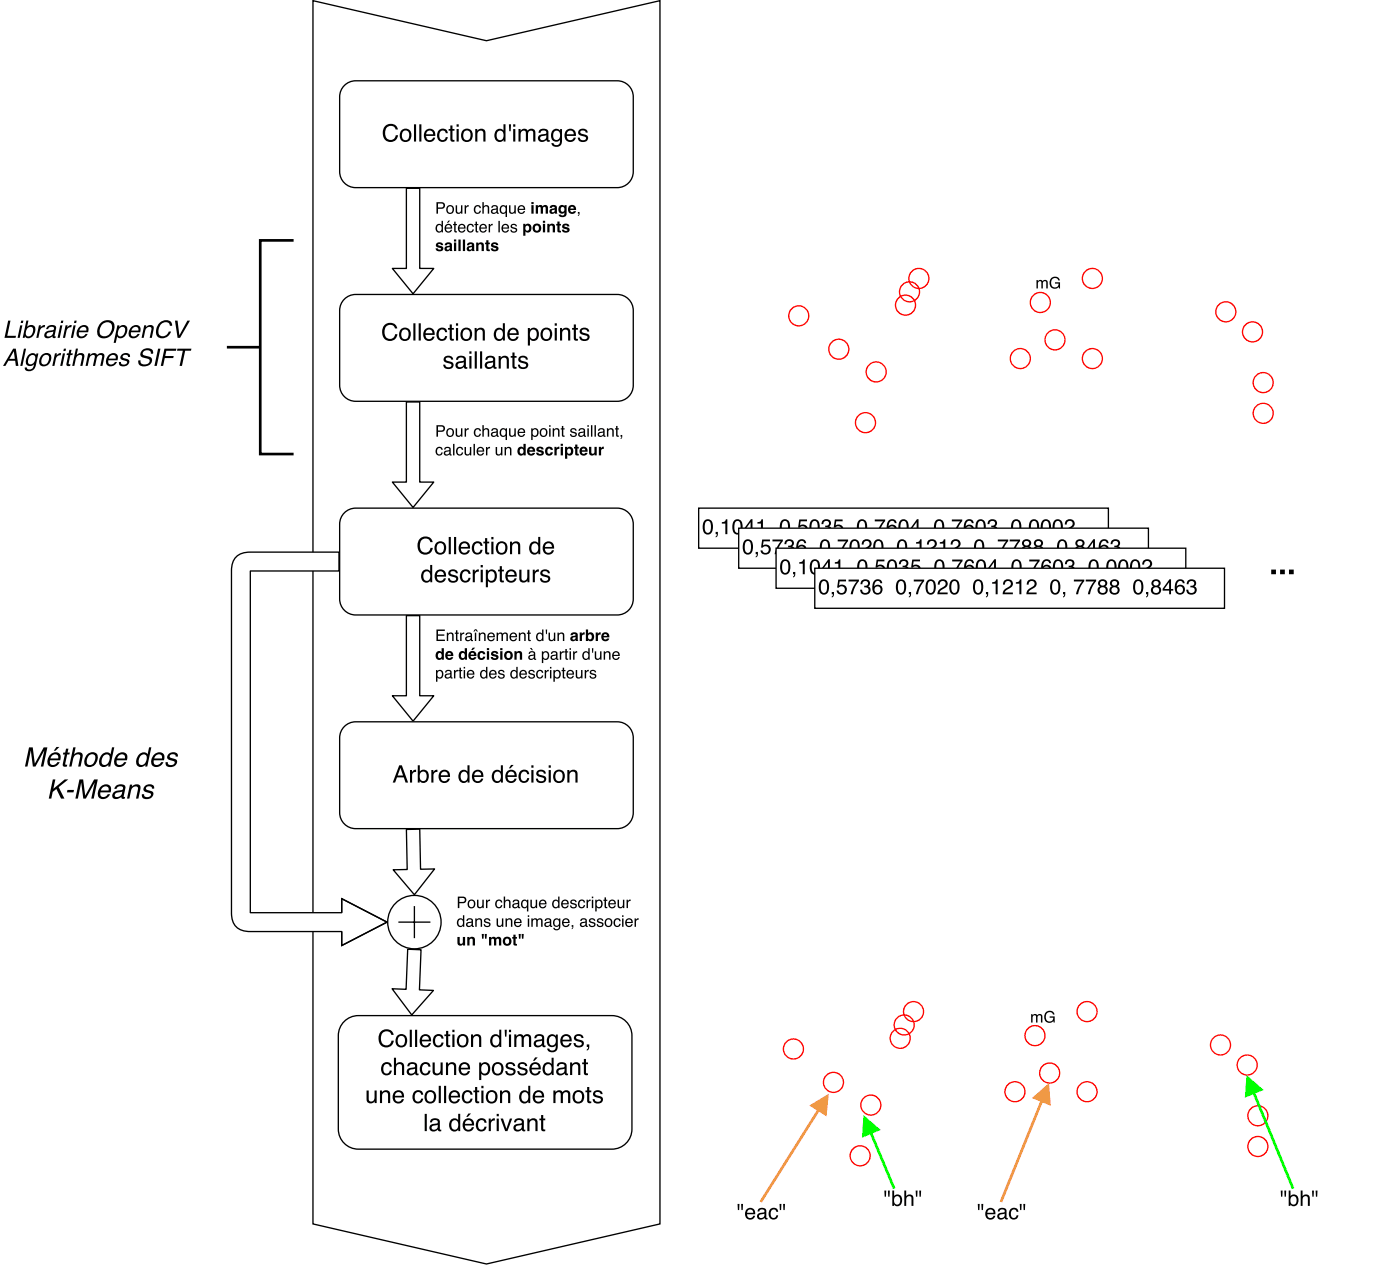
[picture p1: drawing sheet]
<svg xmlns="http://www.w3.org/2000/svg" width="370mm" height="334mm" viewBox="0 0 370 334" stroke-linecap="round" stroke-linejoin="round" font-family="sans-serif">
<path d="M82.7 .2l45.9 10.6 45.8-10.6v323.1l-45.8 10.6-45.9-10.6z" fill="none" stroke="#000" stroke-width=".35"/>
<path d="M90.8 79.3a4.2 4.2 0 0 1 3.2-1.5h69.2a4.2 4.2 0 0 1 4.2 4.2v19.8a4.2 4.2 0 0 1-4.2 4.2h-69.2a4.2 4.2 0 0 1-4.2-4.2v-19.8a4.2 4.2 0 0 1 1-2.7z" fill="#fff"/>
<path d="M90.8 79.3a4.2 4.2 0 0 1 3.2-1.5h69.2a4.2 4.2 0 0 1 4.2 4.2v19.8a4.2 4.2 0 0 1-4.2 4.2h-69.2a4.2 4.2 0 0 1-4.2-4.2v-19.8a4.2 4.2 0 0 1 1-2.7z" fill="none" stroke="#000" stroke-width=".35"/>
<g fill="#000">
<path d="M101.8 85.7a1.95 1.95 0 0 1 3.2 1.1h-.6a1.47 1.47 0 0 0-1.8-.9 1.47 1.47 0 0 0-1 1.8 1.43 1.43 0 0 0 1.2 1.8 1.43 1.43 0 0 0 1.6-1.2h.6a2.05 2.05 0 0 1-2.3 1.8 2.05 2.05 0 0 1-1.7-2.5l.2-1zM106.5 87.2a1.41 1.41 0 0 0 .5 2.4 1.41 1.41 0 0 0 .9-2.1l-.6-.4zM105.9 87a1.71 1.71 0 0 1 2.7 .8 1.71 1.71 0 0 1-1.6 2.3 1.81 1.81 0 0 1-1.5-1.2 1.81 1.81 0 0 1 .4-1.9zM109.3 85.4h.5v4.6h-.5zM110.7 85.4h.5v4.6h-.5zM112.3 87.1a1.52 1.52 0 0 1 1.9-.4 1.52 1.52 0 0 1 .7 1.8h-2.4a.95 .95 0 0 0 .7 1.1 .95 .95 0 0 0 1.1-.7h.6a1.55 1.55 0 0 1-2 1.1 1.55 1.55 0 0 1-1-2zM112.8 87.3l-.3 .7h1.8a.91 .91 0 0 0-.5-.9 .91 .91 0 0 0-1 .2zM115.8 87a1.36 1.36 0 0 1 1.4-.4 1.36 1.36 0 0 1 1 1.2h-.5a.86 .86 0 0 0-1.1-.7 .86 .86 0 0 0-.6 1 .97 .97 0 0 0 .2 1.2 .97 .97 0 0 0 1.2 .1l.3-.6h.5a1.48 1.48 0 0 1-1.9 1.2 1.48 1.48 0 0 1-.9-2zM118.9 85.7h.5v.9h.6v.5h-.6v2.2l.2 .2h.4l-.1 .5a.71 .71 0 0 1-1-.7v-2.2h-.5v-.5h.5zM120.5 86.7h.6v3.3h-.6zM120.5 85.4h.6v.6h-.6zM122.7 87.2a1.41 1.41 0 0 0 .5 2.4 1.41 1.41 0 0 0 .9-2.1l-.6-.4zM122.1 87a1.71 1.71 0 0 1 2.7 .8 1.71 1.71 0 0 1-1.6 2.3 1.81 1.81 0 0 1-1.5-1.2 1.81 1.81 0 0 1 .4-1.9zM125.5 86.6h.5v.5a1.18 1.18 0 0 1 1.4-.5 1.18 1.18 0 0 1 .8 1.2v2.2h-.6v-2.1a.82 .82 0 0 0-1-.8 .82 .82 0 0 0-.6 1.1v1.8h-.5zM131.4 87.4a1.4 1.4 0 0 0 .7 2.2 1.34 1.34 0 0 0 .8-1.3 1.34 1.34 0 0 0-.9-1.2zM131.1 86.9a1.26 1.26 0 0 1 1.8 .2v-1.7h.6v4.6h-.5v-.5a1.37 1.37 0 0 1-1.7 .4 1.37 1.37 0 0 1-.8-1.5l.2-1zM134.5 87.1a1.52 1.52 0 0 1 1.9-.4 1.52 1.52 0 0 1 .7 1.8h-2.4a.95 .95 0 0 0 .7 1.1 .95 .95 0 0 0 1.1-.7h.6a1.55 1.55 0 0 1-2 1.1 1.55 1.55 0 0 1-1-2zM135 87.3l-.3 .7h1.9a.91 .91 0 0 0-.6-.9 .91 .91 0 0 0-1 .2zM140.5 87.2a1.41 1.41 0 0 0 .5 2.4 1.34 1.34 0 0 0 .9-1.3 1.34 1.34 0 0 0-.9-1.3zM139.5 86.7h.6v.4a1.35 1.35 0 0 1 1.6-.4 1.35 1.35 0 0 1 .7 1.5 1.39 1.39 0 0 1-.6 1.7 1.39 1.39 0 0 1-1.7-.3v1.7h-.6zM143.9 87.2a1.41 1.41 0 0 0 .5 2.4 1.41 1.41 0 0 0 .8-2.1l-.5-.4zM143.3 87a1.71 1.71 0 0 1 2.7 .8 1.71 1.71 0 0 1-1.6 2.3 1.81 1.81 0 0 1-1.5-1.2 1.81 1.81 0 0 1 .4-1.9zM146.6 86.7h.6v3.3h-.6zM146.6 85.4h.6v.6h-.6zM148 86.6h.6v.5a1.18 1.18 0 0 1 1.3-.5 1.18 1.18 0 0 1 .8 1.2v2.2h-.5v-2.1a.82 .82 0 0 0-1-.8 .82 .82 0 0 0-.6 1.1v1.8h-.6zM151.7 85.7h.5v.9h.6v.5h-.6v2.2l.2 .2h.4l-.1 .5a.71 .71 0 0 1-1-.7v-2.2h-.5v-.5h.5zM153.5 86.8a1.35 1.35 0 0 1 2.2 .8h-.5a.68 .68 0 0 0-.7-.6 .68 .68 0 0 0-.6 .7l.2 .2a1.57 1.57 0 0 1 1.8 1.1 1.4 1.4 0 0 1-1.4 1.1 1.4 1.4 0 0 1-1.4-1.2h.6a.81 .81 0 0 0 .8 .7 .81 .81 0 0 0 .8-.7l-.4-.3a1.39 1.39 0 0 1-1.7-1.3z"/>
<path d="M117.6 94.3a1.35 1.35 0 0 1 2.2 .7h-.5a.68 .68 0 0 0-.8-.6 .68 .68 0 0 0-.6 .7l.3 .2a1.57 1.57 0 0 1 1.7 1.1 1.4 1.4 0 0 1-1.4 1.1 1.4 1.4 0 0 1-1.3-1.2h.5a.81 .81 0 0 0 .8 .7 .81 .81 0 0 0 .8-.7l-.4-.3a1.39 1.39 0 0 1-1.6-1.3zM121.1 96.1a.64 .64 0 0 0 .2 .9 .64 .64 0 0 0 .8-.1 .78 .78 0 0 0 .4-1.2zM120.8 94.3a1.46 1.46 0 0 1 2.4 .6v1.9l.3 .2-.1 .4a.56 .56 0 0 1-.8-.5 1.13 1.13 0 0 1-1.6 .5 1.13 1.13 0 0 1-.3-1.6l1.6-.4a.52 .52 0 0 0 .2-.8 .52 .52 0 0 0-.7-.2l-.4 .1-.3 .6h-.5zM124.1 94.1h.5v3.3h-.5zM124.1 92.8h.5v.6h-.5zM125.5 92.8h.5v4.6h-.5zM126.9 92.8h.5v4.6h-.5zM128.8 96.1a.64 .64 0 0 0 .2 .9 .64 .64 0 0 0 .9-.1 .78 .78 0 0 0 .3-1.2zM128.5 94.3a1.46 1.46 0 0 1 2.4 .6v1.9l.4 .2-.1 .4a.56 .56 0 0 1-.8-.5 1.13 1.13 0 0 1-1.6 .5 1.13 1.13 0 0 1-.4-1.6l1.7-.4a.52 .52 0 0 0 .2-.8 .52 .52 0 0 0-.7-.2l-.5 .1-.3 .6h-.5zM131.8 94h.5v.5a1.18 1.18 0 0 1 1.4-.5 1.18 1.18 0 0 1 .8 1.2v2.2h-.6v-2.1a.82 .82 0 0 0-1-.8 .82 .82 0 0 0-.5 1.1v1.8h-.6zM135.4 93.1h.6v.9h.5v.5h-.5v2.2l.1 .2h.4l-.1 .5a.71 .71 0 0 1-1-.7v-2.2h-.4v-.5h.4zM137.3 94.3a1.35 1.35 0 0 1 2.2 .7h-.5a.68 .68 0 0 0-.7-.6 .68 .68 0 0 0-.6 .7l.2 .2a1.57 1.57 0 0 1 1.7 1.1 1.4 1.4 0 0 1-1.4 1.1 1.4 1.4 0 0 1-1.3-1.2h.5a.81 .81 0 0 0 .9 .7 .81 .81 0 0 0 .7-.7l-.4-.3a1.39 1.39 0 0 1-1.6-1.3z"/>
</g>
<path d="M107.4 49.7h3.5v21.2h3.8l-5.5 6.7-5.5-6.7h3.7z" fill="#fff"/>
<path d="M107.4 49.7h3.5v21.2h3.8l-5.5 6.7-5.5-6.7h3.7z" fill="none" stroke="#000" stroke-width=".35"/>
<path d="M107.4 106.2h3.5v21.2h3.8l-5.5 6.7-5.5-6.7h3.7z" fill="#fff"/>
<path d="M107.4 106.2h3.5v21.2h3.8l-5.5 6.7-5.5-6.7h3.7z" fill="none" stroke="#000" stroke-width=".35"/>
<g fill="#000">
<path d="M152.8 56h.4l-.1 .7-.3 .4 .2-.6-.2-.1z"/>
<path d="M115.4 53.4h1.3a.88 .88 0 0 1 .9 .9 .88 .88 0 0 1-.9 .9h-.9v1.2h-.4zM115.8 53.8v1h.8a.53 .53 0 0 0 .6-.5 .53 .53 0 0 0-.6-.5zM118.6 54.6a.79 .79 0 0 0-.3 1.1 .79 .79 0 0 0 1.2 .2 .81 .81 0 0 0 .1-1 .81 .81 0 0 0-1-.3zM118.2 54.5a1.08 1.08 0 0 1 1.6 .1 1.08 1.08 0 0 1-.2 1.6 1.08 1.08 0 0 1-1.5-.2l-.1-1zM120.4 54.2h.4v1.5a.56 .56 0 0 0 .8 .5 .56 .56 0 0 0 .3-.9v-1.1h.3v2.2h-.3v-.3a.77 .77 0 0 1-.9 .4 .77 .77 0 0 1-.6-.8zM122.8 54.2h.4v.4l.4-.4h.3l-.1 .4a.56 .56 0 0 0-.6 .6v1.2h-.4zM125.5 54.5a.91 .91 0 0 1 1-.3 .91 .91 0 0 1 .6 .8h-.3a.61 .61 0 0 0-.8-.4 .61 .61 0 0 0-.4 .8 .59 .59 0 0 0 .5 .8 .59 .59 0 0 0 .7-.5h.3a1 1 0 0 1-1.3 .8 1 1 0 0 1-.5-1.5zM127.5 53.4h.4v1.1a.78 .78 0 0 1 .9-.3 .78 .78 0 0 1 .5 .8v1.4h-.4v-1.4a.55 .55 0 0 0-.6-.5 .55 .55 0 0 0-.4 .8v1.1h-.4zM130.2 55.7a.53 .53 0 0 0 .7 .5 .53 .53 0 0 0 .3-.8zM130 54.5a.96 .96 0 0 1 1.6 .3v1.3l.2 .1v.3h-.4l-.2-.3a.74 .74 0 0 1-1.2 .2 .74 .74 0 0 1 .3-1.2l.9-.2a.5 .5 0 0 0-.4-.5 .5 .5 0 0 0-.6 .4h-.3zM132.6 54.7a.85 .85 0 0 0-.1 1 .85 .85 0 0 0 .8 .5 .88 .88 0 0 0 .4-1 .88 .88 0 0 0-.8-.7zM132.3 54.5a.81 .81 0 0 1 1.4 0v-.3h.3v3.1h-.4v-1.1a.97 .97 0 0 1-1.2 .1 .97 .97 0 0 1-.3-1.2zM134.6 54.2h.3v1.5a.56 .56 0 0 0 .8 .5 .56 .56 0 0 0 .3-.9v-1.1h.3v2.2h-.3v-.3a.77 .77 0 0 1-.9 .4 .77 .77 0 0 1-.5-.8zM137.1 54.5a1.01 1.01 0 0 1 1.2-.2 1.01 1.01 0 0 1 .5 1.2h-1.6a.63 .63 0 0 0 .5 .7 .63 .63 0 0 0 .7-.5h.4a1.08 1.08 0 0 1-1.6 .7 1.08 1.08 0 0 1-.3-1.6zM137.4 54.7l-.2 .5h1.2a.61 .61 0 0 0-.3-.6 .61 .61 0 0 0-.7 .1z"/>
<path d="M139 59.7a.63 .63 0 0 0-.1 .9 .63 .63 0 0 0 .8 .2 .64 .64 0 0 0 .1-.9 .64 .64 0 0 0-.8-.2zM138.3 59.1h.6v.4a.97 .97 0 0 1 1.3-.2 .97 .97 0 0 1 .3 1.3 .87 .87 0 0 1-.6 .8 .87 .87 0 0 1-1-.3v1.2h-.6zM141.5 59.7a.66 .66 0 0 0-.1 1 .66 .66 0 0 0 .9 .1 .66 .66 0 0 0 .1-.9 .66 .66 0 0 0-.9-.2zM140.7 60.3a1.2 1.2 0 0 1 2.4 0 1.2 1.2 0 0 1-2.4 0zM143.5 58.3h.6v.6h-.6zM143.5 59.1h.6v2.3h-.6zM144.7 59.1h.5v.4a.79 .79 0 0 1 .9-.4 .79 .79 0 0 1 .6 .8v1.5h-.6v-1.4a.44 .44 0 0 0-.5-.4 .44 .44 0 0 0-.3 .6v1.2h-.6zM147.3 58.5h.6v.7h.4v.4h-.4v1.3l.4 .1v.4h-.7l-.2-.3-.1-1.5h-.3v-.4h.3zM148.8 59.3a1.05 1.05 0 0 1 1.7 .5h-.6a.37 .37 0 0 0-.3-.3 .37 .37 0 0 0-.4 .3l.2 .1a.98 .98 0 0 1 1.1 1 1.11 1.11 0 0 1-1 .6 1.11 1.11 0 0 1-1-.8h.6a.39 .39 0 0 0 .4 .3 .39 .39 0 0 0 .4-.4h-.1a.97 .97 0 0 1-1.2-1z"/>
<path d="M140.5 53.4h.6v.5h-.6zM140.5 54.2h.6v2.2h-.6zM141.6 54.2h.6v.3a.71 .71 0 0 1 1.2 0 .75 .75 0 0 1 1-.3 .75 .75 0 0 1 .4 .8v1.4h-.6v-1.4a.36 .36 0 0 0-.4-.4 .36 .36 0 0 0-.3 .5v1.3h-.6v-1.3a.37 .37 0 0 0-.3-.5 .37 .37 0 0 0-.4 .5v1.3h-.6zM146 55.6l-.1 .1a.39 .39 0 0 0 .5 .3 .39 .39 0 0 0 .1-.6zM145.5 54.4a1.04 1.04 0 0 1 1.7 .4l.1 1.6h-.6l-.1-.2a.78 .78 0 0 1-1 .3 .78 .78 0 0 1-.3-1 .78 .78 0 0 1 1-.4l.3-.1a.36 .36 0 0 0-.4-.4 .36 .36 0 0 0-.3 .3h-.6zM148.4 54.8a.59 .59 0 0 0-.1 .9 .59 .59 0 0 0 .8 0 .6 .6 0 0 0 0-.8 .6 .6 0 0 0-.7-.1zM148 54.3l.7-.1 .5 .3v-.3h.6v2.1a1.1 1.1 0 0 1-.9 1.1 1.1 1.1 0 0 1-1.2-.7h.6a.54 .54 0 0 0 .7 .1 .54 .54 0 0 0 .2-.7 .96 .96 0 0 1-1.3 .2 .96 .96 0 0 1-.3-1.3zM150.9 54.7l-.1 .4h.9l-.3-.5zM150.4 54.4a1.09 1.09 0 0 1 1.4-.1 1.09 1.09 0 0 1 .5 1.2h-1.6a.49 .49 0 0 0 .4 .5 .49 .49 0 0 0 .5-.2h.6a1.16 1.16 0 0 1-1.7 .5 1.16 1.16 0 0 1-.1-1.9z"/>
<path d="M115.7 59.7a.81 .81 0 0 0-.2 1 .81 .81 0 0 0 1 .3 .78 .78 0 0 0 .3-1 .78 .78 0 0 0-1.1-.3zM115.6 59.3l.6-.2 .5 .4v-1.2h.4v3.1h-.4v-.3a.96 .96 0 0 1-1.2 .2 .96 .96 0 0 1-.4-1.3zM117.8 59.5a1.01 1.01 0 0 1 1.2-.3 1.01 1.01 0 0 1 .5 1.2h-1.6a.63 .63 0 0 0 .5 .7 .63 .63 0 0 0 .7-.4h.4a1.08 1.08 0 0 1-1.5 .6 1.08 1.08 0 0 1-.4-1.6zM118.1 59.6l-.2 .5h1.2a.61 .61 0 0 0-.3-.6 .61 .61 0 0 0-.7 .1zM118.5 58.3h.5l-.6 .6h-.3zM120.1 58.6h.3v.6h.4v.3h-.4v1.4l.4 .2v.3a.53 .53 0 0 1-.7-.5v-1.4h-.3v-.3h.3zM121.3 59.5a1.01 1.01 0 0 1 1.3-.3 1.01 1.01 0 0 1 .5 1.2h-1.7a.63 .63 0 0 0 .5 .7 .63 .63 0 0 0 .8-.4h.3a1.08 1.08 0 0 1-1.5 .6 1.08 1.08 0 0 1-.3-1.6zM121.6 59.6l-.2 .5h1.3a.61 .61 0 0 0-.4-.6 .61 .61 0 0 0-.7 .1zM123.6 59.4a.91 .91 0 0 1 1-.3 .91 .91 0 0 1 .7 .8h-.4a.61 .61 0 0 0-.8-.4 .61 .61 0 0 0-.3 .8 .59 .59 0 0 0 .4 .8 .59 .59 0 0 0 .7-.5h.4a1 1 0 0 1-1.3 .8 1 1 0 0 1-.6-1.4zM125.7 58.6h.4v.6h.3v.3h-.3v1.4l.3 .2v.3a.53 .53 0 0 1-.7-.5v-1.4h-.3v-.3h.3zM127 59.5a1.01 1.01 0 0 1 1.2-.3 1.01 1.01 0 0 1 .5 1.2h-1.6a.63 .63 0 0 0 .5 .7 .63 .63 0 0 0 .7-.4h.4a1.08 1.08 0 0 1-1.6 .6 1.08 1.08 0 0 1-.3-1.6zM127.3 59.6l-.2 .5h1.2a.61 .61 0 0 0-.3-.6 .61 .61 0 0 0-.7 .1zM129.2 59.2h.3v.4l.4-.4 .3-.1v.4a.56 .56 0 0 0-.7 .6v1.3h-.3zM131.7 58.3h.4v3.1h-.4zM132.8 59.5a1.01 1.01 0 0 1 1.3-.3 1.01 1.01 0 0 1 .5 1.2h-1.7a.63 .63 0 0 0 .5 .7 .63 .63 0 0 0 .8-.4h.3a1.08 1.08 0 0 1-1.5 .6 1.08 1.08 0 0 1-.3-1.6zM133.1 59.6l-.1 .5h1.2a.61 .61 0 0 0-.4-.6 .61 .61 0 0 0-.7 .1zM135.2 59.3a.89 .89 0 0 1 1.4 .5h-.3a.47 .47 0 0 0-.5-.4 .47 .47 0 0 0-.4 .5l.2 .1a.84 .84 0 0 1 .8 .2 .84 .84 0 0 1 .2 .9 .96 .96 0 0 1-1 .4 .96 .96 0 0 1-.7-.8h.3a.54 .54 0 0 0 .6 .5 .54 .54 0 0 0 .5-.5l-.2-.2a.85 .85 0 0 1-1-1.1z"/>
<path d="M115.5 64.2a1.05 1.05 0 0 1 1.6 .6h-.6a.37 .37 0 0 0-.3-.3 .37 .37 0 0 0-.4 .2l.2 .1a.98 .98 0 0 1 1.2 1 1.11 1.11 0 0 1-1.1 .6 1.11 1.11 0 0 1-1-.8h.6a.39 .39 0 0 0 .4 .4 .39 .39 0 0 0 .4-.4l-.1-.1a.97 .97 0 0 1-1.2-.9zM118.2 65.4l-.1 .1a.39 .39 0 0 0 .5 .4 .39 .39 0 0 0 .2-.6zM117.7 64.3a1.04 1.04 0 0 1 1.8 .4l.1 1.6h-.6l-.1-.2a.78 .78 0 0 1-1 .3 .78 .78 0 0 1-.4-1.1 .78 .78 0 0 1 1-.3l.3-.2a.36 .36 0 0 0-.3-.3 .36 .36 0 0 0-.4 .3h-.5zM120 63.3h.6v.5h-.6zM120 64.1h.6v2.2h-.6zM121.2 63.3h.6v3h-.6zM122.3 63.3h.6v3h-.6zM124.1 65.4l-.1 .1a.39 .39 0 0 0 .5 .4 .39 .39 0 0 0 .1-.6zM123.6 64.3a1.04 1.04 0 0 1 1.7 .4l.2 1.6h-.7v-.2a.78 .78 0 0 1-1.1 .3 .78 .78 0 0 1-.3-1.1 .78 .78 0 0 1 1-.3l.3-.2a.36 .36 0 0 0-.3-.3 .36 .36 0 0 0-.4 .3h-.6zM125.9 64.1h.5v.3a.79 .79 0 0 1 .9-.4 .79 .79 0 0 1 .6 .8v1.5h-.6v-1.3a.44 .44 0 0 0-.5-.5 .44 .44 0 0 0-.3 .6v1.2h-.6zM128.5 63.5h.6v.6h.4v.4h-.4v1.3l.4 .1v.4h-.7l-.2-.2-.1-1.6h-.3v-.4h.3zM130 64.2a1.05 1.05 0 0 1 1.7 .6h-.6a.37 .37 0 0 0-.3-.3 .37 .37 0 0 0-.4 .2l.2 .1a.98 .98 0 0 1 1.1 1 1.11 1.11 0 0 1-1.1 .6 1.11 1.11 0 0 1-.9-.8h.6a.39 .39 0 0 0 .4 .4 .39 .39 0 0 0 .4-.4l-.1-.1a.97 .97 0 0 1-1.2-.9z"/>
<path d="M115.4 112.3h1.3a.88 .88 0 0 1 .9 .9 .88 .88 0 0 1-.9 .9h-.9v1.3h-.4zM115.8 112.7v1h.8a.53 .53 0 0 0 .6-.5 .53 .53 0 0 0-.6-.5zM118.6 113.5a.79 .79 0 0 0-.3 1.1 .79 .79 0 0 0 1.2 .2 .81 .81 0 0 0 .1-1 .81 .81 0 0 0-1-.3zM118.2 113.4a1.08 1.08 0 0 1 1.6 .2 1.08 1.08 0 0 1-.2 1.5 1.08 1.08 0 0 1-1.5-.2l-.1-.9zM120.4 113.1h.4v1.5a.56 .56 0 0 0 .8 .5 .56 .56 0 0 0 .3-.9v-1.1h.3v2.3h-.3v-.4a.77 .77 0 0 1-.9 .4 .77 .77 0 0 1-.6-.8zM122.8 113.1h.4v.4l.4-.4h.3l-.1 .4a.56 .56 0 0 0-.6 .6v1.3h-.4zM125.5 113.4a.91 .91 0 0 1 1-.3 .91 .91 0 0 1 .6 .8h-.3a.61 .61 0 0 0-.8-.4 .61 .61 0 0 0-.4 .8 .59 .59 0 0 0 .5 .8 .59 .59 0 0 0 .7-.5h.3a1 1 0 0 1-1.3 .8 1 1 0 0 1-.5-1.4zM127.5 112.3h.4v1.1a.78 .78 0 0 1 .9-.3 .78 .78 0 0 1 .5 .8v1.5h-.4v-1.4a.55 .55 0 0 0-.6-.6 .55 .55 0 0 0-.4 .8v1.2h-.4zM130.2 114.6a.53 .53 0 0 0 .7 .5 .53 .53 0 0 0 .3-.8zM130 113.4a.96 .96 0 0 1 1.6 .3v1.3l.2 .1v.3h-.4l-.2-.3a.74 .74 0 0 1-1.2 .3 .74 .74 0 0 1 .3-1.3l.9-.2a.5 .5 0 0 0-.4-.5 .5 .5 0 0 0-.6 .4h-.3zM132.6 113.6a.85 .85 0 0 0-.1 1 .85 .85 0 0 0 .8 .5 .88 .88 0 0 0 .4-1 .88 .88 0 0 0-.8-.7zM132.3 113.4a.81 .81 0 0 1 1.4 .1v-.4h.3v3.1h-.4v-1.1a.97 .97 0 0 1-1.2 .1 .97 .97 0 0 1-.3-1.2zM134.6 113.1h.3v1.5a.56 .56 0 0 0 .8 .5 .56 .56 0 0 0 .3-.9v-1.1h.3v2.3h-.3v-.4a.77 .77 0 0 1-.9 .4 .77 .77 0 0 1-.5-.8zM137.1 113.4a1.01 1.01 0 0 1 1.2-.2 1.01 1.01 0 0 1 .5 1.2h-1.6a.63 .63 0 0 0 .5 .7 .63 .63 0 0 0 .7-.4h.4a1.08 1.08 0 0 1-1.6 .6 1.08 1.08 0 0 1-.3-1.6zM137.4 113.6l-.2 .5h1.2a.61 .61 0 0 0-.3-.6 .61 .61 0 0 0-.7 .1zM141 113.6a.82 .82 0 0 0-.2 1 .82 .82 0 0 0 .9 .4 .87 .87 0 0 0 .3-1 .87 .87 0 0 0-.8-.5zM140.4 113.2h.4v.2a.96 .96 0 0 1 1.3-.1 .96 .96 0 0 1 .2 1.2 .88 .88 0 0 1-.5 .9 .88 .88 0 0 1-1-.3v1.1h-.4zM143.3 113.5a.79 .79 0 0 0-.3 1.1 .79 .79 0 0 0 1.2 .2 .81 .81 0 0 0 .1-1 .81 .81 0 0 0-1-.3zM142.9 113.4a1.08 1.08 0 0 1 1.6 .2 1.08 1.08 0 0 1-.2 1.5 1.08 1.08 0 0 1-1.5-.2l-.1-.9zM145.2 113.2h.3v2.2h-.3zM145.2 112.3h.3v.4h-.3zM146.1 113.1h.3v.4a.78 .78 0 0 1 1-.4 .78 .78 0 0 1 .5 .8v1.5h-.4v-1.4a.55 .55 0 0 0-.7-.6 .55 .55 0 0 0-.3 .8v1.2h-.4zM148.5 112.5h.4v.6h.3v.3h-.3v1.5l.3 .2v.3a.53 .53 0 0 1-.7-.5v-1.5h-.3v-.3h.3zM150.9 113.3a.89 .89 0 0 1 1.5 .5h-.3a.47 .47 0 0 0-.5-.4 .47 .47 0 0 0-.5 .4l.2 .2a.84 .84 0 0 1 .9 .2 .84 .84 0 0 1 .2 .9 .96 .96 0 0 1-1 .3 .96 .96 0 0 1-.7-.7h.3a.54 .54 0 0 0 .6 .4 .54 .54 0 0 0 .5-.5l-.2-.1a.85 .85 0 0 1-1.1-1.1zM153.2 114.6a.53 .53 0 0 0 .7 .5 .53 .53 0 0 0 .3-.8zM153 113.4a.96 .96 0 0 1 1.7 .3v1.3l.2 .1v.3h-.4l-.2-.3a.74 .74 0 0 1-1.2 .3 .74 .74 0 0 1 .2-1.3l1-.2a.5 .5 0 0 0-.5-.5 .5 .5 0 0 0-.5 .4h-.4zM155.3 113.2h.3v2.2h-.3zM155.3 112.3h.3v.4h-.3zM156.2 112.3h.4v3.1h-.4zM157.1 112.3h.4v3.1h-.4zM158.4 114.6a.53 .53 0 0 0 .7 .5 .53 .53 0 0 0 .3-.8zM158.2 113.4a.96 .96 0 0 1 1.6 .3v1.3l.3 .1v.3h-.5l-.1-.3a.74 .74 0 0 1-1.2 .3 .74 .74 0 0 1 .2-1.3l.9-.2a.5 .5 0 0 0-.4-.5 .5 .5 0 0 0-.6 .4h-.3zM160.4 113.1h.4v.4a.78 .78 0 0 1 .9-.4 .78 .78 0 0 1 .5 .8v1.5h-.3v-1.4a.55 .55 0 0 0-.7-.6 .55 .55 0 0 0-.4 .8v1.2h-.4zM162.9 112.5h.3v.6h.4v.3h-.4v1.5l.4 .2v.3a.53 .53 0 0 1-.7-.5v-1.5h-.3v-.3h.3zM164 114.9h.5l-.1 .7-.4 .4 .3-.6h-.3z"/>
<path d="M115.4 118.3a.91 .91 0 0 1 1-.3 .91 .91 0 0 1 .6 .8h-.3a.61 .61 0 0 0-.8-.4 .61 .61 0 0 0-.4 .9 .59 .59 0 0 0 .4 .7 .59 .59 0 0 0 .8-.5h.3a1 1 0 0 1-1.3 .8 1 1 0 0 1-.5-1.4zM117.7 119.5a.53 .53 0 0 0 .7 .5 .53 .53 0 0 0 .3-.8zM117.5 118.3a.96 .96 0 0 1 1.6 .3v1.4h.3v.3h-.4l-.2-.3a.74 .74 0 0 1-1.2 .3 .74 .74 0 0 1 .2-1.2l1-.3a.5 .5 0 0 0-.5-.5 .5 .5 0 0 0-.5 .5h-.4zM119.8 117.3h.3v3h-.3zM120.8 118.3a.91 .91 0 0 1 1-.3 .91 .91 0 0 1 .6 .8h-.3a.61 .61 0 0 0-.8-.4 .61 .61 0 0 0-.4 .9 .59 .59 0 0 0 .5 .7 .59 .59 0 0 0 .7-.5h.3a1 1 0 0 1-1.3 .8 1 1 0 0 1-.5-1.4zM122.8 118.1h.4v1.5a.56 .56 0 0 0 .7 .4 .56 .56 0 0 0 .3-.8v-1.1h.4v2.2h-.4v-.3a.77 .77 0 0 1-.8 .3 .77 .77 0 0 1-.6-.7zM125.2 117.3h.3v3h-.3zM126.3 118.4a1.01 1.01 0 0 1 1.2-.2 1.01 1.01 0 0 1 .5 1.1h-1.6a.63 .63 0 0 0 .4 .7 .63 .63 0 0 0 .8-.4h.4a1.08 1.08 0 0 1-1.6 .7 1.08 1.08 0 0 1-.3-1.7zM126.6 118.5l-.2 .5h1.2a.61 .61 0 0 0-.3-.6 .61 .61 0 0 0-.7 .1zM128.5 118.1h.3v.4l.4-.4 .3-.1v.4a.56 .56 0 0 0-.7 .6v1.3h-.3zM131 118.1h.4v1.5a.56 .56 0 0 0 .8 .4 .56 .56 0 0 0 .2-.8v-1.1h.4v2.2h-.4l.1-.3a.77 .77 0 0 1-.9 .3 .77 .77 0 0 1-.6-.7zM133.4 118.1h.3v.3a.78 .78 0 0 1 1-.4 .78 .78 0 0 1 .5 .9v1.4h-.4v-1.4a.55 .55 0 0 0-.7-.5 .55 .55 0 0 0-.3 .7v1.2h-.4z"/>
<path d="M137 118.3l.7-.3 .7 .3v-1h.6v3h-.6v-.3a.97 .97 0 0 1-1.3 .2 .97 .97 0 0 1-.3-1.3zM137.6 118.6a.64 .64 0 0 0-.2 .9 .64 .64 0 0 0 .8 .2 .65 .65 0 0 0 .2-.8 .65 .65 0 0 0-.8-.3zM140.1 118.6l-.2 .3h.9l-.2-.4zM139.6 118.3a1.09 1.09 0 0 1 1.3-.2 1.09 1.09 0 0 1 .6 1.2h-1.6a.49 .49 0 0 0 .3 .6 .49 .49 0 0 0 .6-.3h.6a1.16 1.16 0 0 1-1.7 .5 1.16 1.16 0 0 1-.1-1.8zM142 118.2a1.05 1.05 0 0 1 1.7 .5h-.6a.37 .37 0 0 0-.3-.3 .37 .37 0 0 0-.4 .3l.2 .1a.98 .98 0 0 1 1.1 1 1.11 1.11 0 0 1-1.1 .6 1.11 1.11 0 0 1-.9-.8h.6a.39 .39 0 0 0 .4 .3 .39 .39 0 0 0 .4-.3l-.1-.1a.97 .97 0 0 1-1.2-1zM144.4 118.3a1.04 1.04 0 0 1 1-.3 1.04 1.04 0 0 1 .8 .9h-.7a.47 .47 0 0 0-.6-.4 .47 .47 0 0 0-.2 .7 .46 .46 0 0 0 .3 .6 .46 .46 0 0 0 .5-.3h.6a1.11 1.11 0 0 1-1.5 .8 1.11 1.11 0 0 1-.4-1.7zM146.6 118h.5v.4l.4-.3 .4-.1-.1 .6a.54 .54 0 0 0-.7 .6v1.1h-.5zM148.2 117.2h.6v.6h-.6zM148.2 118h.6v2.3h-.6zM150.1 118.6a.63 .63 0 0 0-.2 .9 .63 .63 0 0 0 .9 .2 .64 .64 0 0 0 .1-.8 .64 .64 0 0 0-.8-.3zM149.4 118h.5v.4a.97 .97 0 0 1 1.3-.2 .97 .97 0 0 1 .3 1.3 .87 .87 0 0 1-.6 .8 .87 .87 0 0 1-1-.3v1.2h-.5zM152 117.4h.6v.7h.4v.4h-.4v1.3l.4 .1v.4h-.7l-.2-.2-.1-1.6h-.3v-.4h.3zM153.9 118.6l-.1 .3h.9l-.3-.4zM153.5 118.3a1.09 1.09 0 0 1 1.3-.2 1.09 1.09 0 0 1 .5 1.2h-1.5a.49 .49 0 0 0 .3 .6 .49 .49 0 0 0 .6-.3h.6a1.16 1.16 0 0 1-1.8 .5 1.16 1.16 0 0 1 0-1.8zM155.7 118h.6v1.4a.43 .43 0 0 0 .5 .5 .43 .43 0 0 0 .3-.6v-1.3h.6v2.3h-.5l-.1-.3a.8 .8 0 0 1-.9 .3 .8 .8 0 0 1-.5-.9zM158.3 118h.6v.4l.3-.3 .4-.1v.6a.54 .54 0 0 0-.7 .6v1.1h-.6z"/>
</g>
<path d="M90.8 22.8a4.2 4.2 0 0 1 3.2-1.5h69.2a4.2 4.2 0 0 1 4.2 4.3v19.7a4.2 4.2 0 0 1-4.2 4.3h-69.2a4.2 4.2 0 0 1-4.2-4.3v-19.7a4.2 4.2 0 0 1 1-2.8z" fill="#fff"/>
<path d="M90.8 22.8a4.2 4.2 0 0 1 3.2-1.5h69.2a4.2 4.2 0 0 1 4.2 4.3v19.7a4.2 4.2 0 0 1-4.2 4.3h-69.2a4.2 4.2 0 0 1-4.2-4.3v-19.7a4.2 4.2 0 0 1 1-2.8z" fill="none" stroke="#000" stroke-width=".35"/>
<path d="M102 33.2a1.95 1.95 0 0 1 3.2 1h-.6a1.47 1.47 0 0 0-1.9-.9 1.47 1.47 0 0 0-.9 1.9 1.43 1.43 0 0 0 1.1 1.7 1.43 1.43 0 0 0 1.7-1.2h.6a2.05 2.05 0 0 1-2.3 1.8 2.05 2.05 0 0 1-1.7-2.4l.2-1.1zM106.7 34.6a1.41 1.41 0 0 0 .5 2.4 1.41 1.41 0 0 0 .8-2.1l-.5-.4zM106.1 34.5a1.71 1.71 0 0 1 2.7 .7 1.71 1.71 0 0 1-1.7 2.3 1.81 1.81 0 0 1-1.4-1.2 1.81 1.81 0 0 1 .4-1.8zM109.4 32.8h.6v4.6h-.6zM110.8 32.8h.6v4.6h-.6zM112.5 34.5a1.52 1.52 0 0 1 1.8-.3 1.52 1.52 0 0 1 .8 1.7h-2.5a.95 .95 0 0 0 .7 1.1 .95 .95 0 0 0 1.2-.6h.5a1.55 1.55 0 0 1-1.9 1 1.55 1.55 0 0 1-1-2zM112.9 34.8l-.2 .7h1.8a.91 .91 0 0 0-.5-.9 .91 .91 0 0 0-1.1 .2zM115.9 34.5a1.36 1.36 0 0 1 1.5-.5 1.36 1.36 0 0 1 1 1.2h-.6a.86 .86 0 0 0-1-.7 .86 .86 0 0 0-.7 1 .97 .97 0 0 0 .2 1.2 .97 .97 0 0 0 1.2 .1l.3-.6h.6a1.48 1.48 0 0 1-1.9 1.2 1.48 1.48 0 0 1-.9-2zM119 33.1h.6v1h.5v.4h-.5v2.2l.1 .2 .4 .1-.1 .4a.71 .71 0 0 1-1-.7v-2.2h-.4v-.4h.4zM120.7 34.1h.6v3.3h-.6zM120.7 32.8h.6v.7h-.6zM122.9 34.6a1.41 1.41 0 0 0 .5 2.4 1.41 1.41 0 0 0 .8-2.1l-.5-.4zM122.3 34.5a1.71 1.71 0 0 1 2.7 .7 1.71 1.71 0 0 1-1.6 2.3 1.81 1.81 0 0 1-1.5-1.2 1.81 1.81 0 0 1 .4-1.8zM125.6 34.1h.6v.4a1.18 1.18 0 0 1 1.3-.4 1.18 1.18 0 0 1 .8 1.2v2.1h-.5v-2.1a.82 .82 0 0 0-1-.7 .82 .82 0 0 0-.6 1.1v1.7h-.6zM131.5 34.8a1.4 1.4 0 0 0 .7 2.2 1.34 1.34 0 0 0 .9-1.2 1.34 1.34 0 0 0-.9-1.3zM131.3 34.3a1.26 1.26 0 0 1 1.8 .2v-1.7h.5v4.6h-.5v-.5a1.37 1.37 0 0 1-1.7 .5 1.37 1.37 0 0 1-.7-1.6l.2-1zM134.5 32.8h.6l-.1 1.9h-.4zM135.6 34.1h.6v3.3h-.6zM135.6 32.8h.6v.7h-.6zM137.1 34.1h.5v.4a1.09 1.09 0 0 1 1.9 0 1.11 1.11 0 0 1 1.3-.4 1.11 1.11 0 0 1 .7 1.1v2.2h-.6v-2.3a.72 .72 0 0 0-.8-.6 .72 .72 0 0 0-.5 1v1.9h-.6v-2.2a.69 .69 0 0 0-.7-.8 .69 .69 0 0 0-.7 .8v2.2h-.5zM142.9 36.2a.64 .64 0 0 0 .2 .8 .64 .64 0 0 0 .8-.1 .78 .78 0 0 0 .4-1.1zM142.6 34.4a1.46 1.46 0 0 1 2.4 .5v1.9l.3 .2-.1 .4a.56 .56 0 0 1-.8-.4 1.13 1.13 0 0 1-1.6 .4 1.13 1.13 0 0 1-.3-1.6l1.6-.4a.52 .52 0 0 0 .2-.7 .52 .52 0 0 0-.7-.2l-.4 .1-.3 .5h-.5zM146.1 34.5a1.25 1.25 0 0 1 1.9 0v-.4h.6v3a1.45 1.45 0 0 1-1.1 1.7 1.45 1.45 0 0 1-1.7-1h.5a.96 .96 0 0 0 1.3 .4 .96 .96 0 0 0 .4-1.3 1.42 1.42 0 0 1-1.8 .3 1.42 1.42 0 0 1-.5-1.8zM146.5 34.8a1.37 1.37 0 0 0 .6 2.2 1.28 1.28 0 0 0 1-1.2 1.28 1.28 0 0 0-1-1.3zM149.6 34.5a1.52 1.52 0 0 1 1.9-.3 1.52 1.52 0 0 1 .7 1.7h-2.4a.95 .95 0 0 0 .7 1.1 .95 .95 0 0 0 1.1-.6h.6a1.55 1.55 0 0 1-2 1 1.55 1.55 0 0 1-1-2zM150.1 34.8l-.3 .7h1.9a.91 .91 0 0 0-.6-.9 .91 .91 0 0 0-1 .2zM153.2 34.3a1.35 1.35 0 0 1 2.1 .7h-.5a.68 .68 0 0 0-.7-.6 .68 .68 0 0 0-.6 .8l.2 .1a1.57 1.57 0 0 1 1.8 1.1 1.4 1.4 0 0 1-1.4 1.1 1.4 1.4 0 0 1-1.4-1.1h.6a.81 .81 0 0 0 .8 .7 .81 .81 0 0 0 .8-.8l-.4-.2a1.39 1.39 0 0 1-1.6-1.4z" fill="#000"/>
<path d="M90.8 135.7a4.2 4.2 0 0 1 3.2-1.5h69.2a4.2 4.2 0 0 1 4.2 4.3v19.7a4.2 4.2 0 0 1-4.2 4.3h-69.2a4.2 4.2 0 0 1-4.2-4.3v-19.7a4.2 4.2 0 0 1 1-2.8z" fill="#fff"/>
<path d="M90.8 135.7a4.2 4.2 0 0 1 3.2-1.5h69.2a4.2 4.2 0 0 1 4.2 4.3v19.7a4.2 4.2 0 0 1-4.2 4.3h-69.2a4.2 4.2 0 0 1-4.2-4.3v-19.7a4.2 4.2 0 0 1 1-2.8z" fill="none" stroke="#000" stroke-width=".35"/>
<g fill="#000">
<path d="M2.2 84.7h.6l-.9 4h2.3l-.1 .6h-2.9zM5.3 85.9h.6l-.7 3.4h-.6zM5.6 84.7h.6l-.2 .6h-.5zM7 84.7h.5l-.3 1.6a1.28 1.28 0 0 1 1.8-.2 1.28 1.28 0 0 1 .2 1.8 1.48 1.48 0 0 1-1 1.3 1.48 1.48 0 0 1-1.6-.4l-.1 .5h-.5zM7.4 86.6a1.49 1.49 0 0 0-.1 2.2 1.46 1.46 0 0 0 1.3-.8 1.46 1.46 0 0 0-.3-1.6zM10.3 85.9h.5l-.1 .6 .6-.5 .6-.1-.1 .6a1.07 1.07 0 0 0-1.2 .8l-.5 2h-.5zM12.5 88a.53 .53 0 0 0-.1 .8 .53 .53 0 0 0 .8 0l.6-.3 .3-.9zM12.6 86.2a1.55 1.55 0 0 1 2.3 .3l-.5 2.2 .1 .2h.3l-.3 .4a.46 .46 0 0 1-.4 0 .46 .46 0 0 1-.2-.5 1.38 1.38 0 0 1-2.2 .1 1.25 1.25 0 0 1 1.3-1.5l.9-.2a.49 .49 0 0 0 .4-.6 .49 .49 0 0 0-.7-.3l-.5 .1-.4 .5h-.5zM15.9 85.9h.6l-.7 3.4h-.6zM16.2 84.7h.5l-.1 .6h-.6zM17.3 85.9h.6l-.2 .6 .7-.5 .6-.1-.2 .6a1.07 1.07 0 0 0-1.2 .8l-.4 2h-.6zM19.4 85.9h.6l-.7 3.4h-.6zM19.7 84.7h.6l-.2 .6h-.5zM21 86.4a1.35 1.35 0 0 1 1.8-.4 1.35 1.35 0 0 1 .5 1.8h-2.4a.9 .9 0 0 0 .6 1.1 .9 .9 0 0 0 1.1-.7h.6a1.62 1.62 0 0 1-2.9 .5l.1-1.4zM21.4 86.6l-.4 .7h1.8a.8 .8 0 0 0-.4-.9 .8 .8 0 0 0-1 .2zM26.5 85.4a2.23 2.23 0 0 1 3.7 .3 2.84 2.84 0 0 1-.9 3 2.84 2.84 0 0 1-3.2 .2 2.79 2.79 0 0 1 .4-3.5zM27.1 85.6a2.08 2.08 0 0 0-.2 3.1 2.17 2.17 0 0 0 2.3-.8 2.17 2.17 0 0 0 0-2.5l-.5-.2h-.7zM31.7 86.7a1.47 1.47 0 0 0-.1 2.1 1.47 1.47 0 0 0 1.3-.8 1.47 1.47 0 0 0-.3-1.6h-.5zM31 85.9h.6l-.1 .5a1.21 1.21 0 0 1 1.6-.4 1.21 1.21 0 0 1 .5 1.5 1.67 1.67 0 0 1-2.5 1.6l-.1-.2-.4 1.7h-.6zM34.8 86.4a1.35 1.35 0 0 1 1.8-.4 1.35 1.35 0 0 1 .5 1.8h-2.5a.9 .9 0 0 0 .7 1.1 .9 .9 0 0 0 1.1-.7h.5a1.62 1.62 0 0 1-2.8 .5l.1-1.4zM35.2 86.6l-.5 .7h1.9a.8 .8 0 0 0-.4-.9 .8 .8 0 0 0-1 .2zM38.1 85.9h.6l-.1 .5a1.29 1.29 0 0 1 2 0l-.5 2.9h-.5l.4-2.1a.72 .72 0 0 0-.5-.9 .72 .72 0 0 0-.9 .5l-.6 2.5h-.6zM42.2 85.3a1.88 1.88 0 0 1 3.3 .5v.3h-.6a1.3 1.3 0 0 0-1.2-1.1 1.3 1.3 0 0 0-1.3 .9 2.14 2.14 0 0 0 0 2.8 1.64 1.64 0 0 0 2.2-1.1h.6a2.22 2.22 0 0 1-3.8 1 3.3 3.3 0 0 1 .8-3.3zM46.3 84.7h.6l.5 3.9 2.1-3.9h.7l-2.6 4.6h-.7z"/>
<path d="M3.7 92.8l-1.2 2h1.4zM3.5 92.1h.7l.7 4.6h-.7l-.2-1.4h-1.8l-.8 1.4h-.6zM6.3 92.1h.6l-1 4.6h-.5zM7.6 93.7a1.24 1.24 0 0 1 1.9 .1l.1-.4h.5l-.6 3a1.74 1.74 0 0 1-1 1.5 1.74 1.74 0 0 1-1.9-.3l-.1-.5h.6a.91 .91 0 0 0 1 .5 .91 .91 0 0 0 .8-.8l.1-.6a1.27 1.27 0 0 1-1.8 .3 1.27 1.27 0 0 1-.2-1.8zM7.9 94.1a1.58 1.58 0 0 0-.1 2.1 1.41 1.41 0 0 0 1.4-.8 1.41 1.41 0 0 0-.3-1.6h-.5zM11.4 94.1a1.56 1.56 0 0 0 0 2.2 1.5 1.5 0 0 0 1.4-.9 1.5 1.5 0 0 0-.2-1.6h-.7zM11.1 93.7a1.4 1.4 0 0 1 1.9-.3 1.4 1.4 0 0 1 .4 1.9 1.67 1.67 0 0 1-1.2 1.4 1.67 1.67 0 0 1-1.8-.6l.1-1.4zM14.5 93.3h.6l-.2 .6 .6-.5 .7-.1-.2 .6a1.07 1.07 0 0 0-1.2 .9l-.4 1.9h-.6zM16.6 93.4h.6l-.7 3.3h-.6zM16.9 92.1h.6l-.2 .6h-.5zM18.3 92.4h.6l-.2 .9h.5l-.1 .5h-.5l-.5 2.2 .1 .2h.4l-.2 .5a.59 .59 0 0 1-.6-.1 .59 .59 0 0 1-.2-.6l.4-2.2h-.4l.1-.5h.4zM20.1 92.1h.5l-.3 1.7a1.18 1.18 0 0 1 2 .2l-.5 2.7h-.6l.5-2.1a.7 .7 0 0 0-.5-.9 .7 .7 0 0 0-.9 .4l-.7 2.6h-.5zM23.3 93.3h.6l-.1 .5a1.11 1.11 0 0 1 1.9 0 1.11 1.11 0 0 1 1.9 .1l-.5 2.8h-.6l.5-2.3a.68 .68 0 0 0-.7-.7 .68 .68 0 0 0-.7 .7l-.5 2.3h-.5l.4-2.2a.57 .57 0 0 0-.2-.8 .57 .57 0 0 0-.8 .3l-.4 .6-.4 2.1h-.6zM28.8 93.8a1.35 1.35 0 0 1 1.8-.4 1.35 1.35 0 0 1 .5 1.8h-2.5a.9 .9 0 0 0 .7 1.1 .9 .9 0 0 0 1.1-.7h.5a1.62 1.62 0 0 1-2.8 .5l.1-1.4zM29.2 94l-.5 .7h1.9a.8 .8 0 0 0-.4-.9 .8 .8 0 0 0-1 .2zM32.1 93.8a1.23 1.23 0 0 1 1.3-.6 1.23 1.23 0 0 1 1 1.1h-.6a.71 .71 0 0 0-.7-.6 .71 .71 0 0 0-.7 .7l.2 .1a2.14 2.14 0 0 1 1.6 .9 1.52 1.52 0 0 1-1.1 1.3 1.52 1.52 0 0 1-1.6-.5l-.1-.6h.6a.81 .81 0 0 0 .8 .7 .81 .81 0 0 0 .8-.7l-.2-.2a1.97 1.97 0 0 1-1.6-.8zM37.5 92.6a1.9 1.9 0 0 1 3 .2l-.1 .6h-.5a1.09 1.09 0 0 0-1-.9 1.09 1.09 0 0 0-1.2 .8v.2a3.2 3.2 0 0 0 2.1 .8 1.48 1.48 0 0 1 .1 1.7 1.48 1.48 0 0 1-1.5 .8 1.36 1.36 0 0 1-1.8-1.6h.6a1.22 1.22 0 0 0 .9 1.1 1.22 1.22 0 0 0 1.4-.6v-.6l-.2-.2a2.53 2.53 0 0 1-2.2-1.2zM41.8 92.1h.6l-1 4.6h-.6zM43.5 92.1h3.1l-.1 .6h-2.5l-.3 1.3h2.2l-.1 .6h-2.2l-.5 2.1h-.6zM46.9 92.1h3.7l-.1 .5h-1.6l-.8 4.1h-.6l.8-4.1h-1.5z"/>
<path d="M112.2 151.2a1.4 1.4 0 0 0 .6 2.2 1.34 1.34 0 0 0 .9-1.2 1.34 1.34 0 0 0-.9-1.3zM111.9 150.7a1.26 1.26 0 0 1 1.8 .2v-1.7h.5v4.6h-.5v-.5a1.37 1.37 0 0 1-1.6 .5 1.37 1.37 0 0 1-.8-1.6l.2-1zM115.3 150.9a1.52 1.52 0 0 1 1.9-.3 1.52 1.52 0 0 1 .7 1.7h-2.4a.95 .95 0 0 0 .7 1.1 .95 .95 0 0 0 1.1-.6h.6a1.55 1.55 0 0 1-2 1.1 1.55 1.55 0 0 1-1-2.1zM115.8 151.2l-.3 .7h1.8a.91 .91 0 0 0-.5-.9 .91 .91 0 0 0-1 .2zM118.8 150.7a1.35 1.35 0 0 1 2.2 .7h-.5a.68 .68 0 0 0-.7-.6 .68 .68 0 0 0-.7 .8l.3 .1a1.57 1.57 0 0 1 1.7 1.1 1.4 1.4 0 0 1-1.4 1.1 1.4 1.4 0 0 1-1.3-1.1h.5a.81 .81 0 0 0 .8 .7 .81 .81 0 0 0 .8-.8l-.4-.2a1.39 1.39 0 0 1-1.6-1.3zM122 150.9a1.36 1.36 0 0 1 1.4-.5 1.36 1.36 0 0 1 1 1.2h-.6a.86 .86 0 0 0-1-.7 .86 .86 0 0 0-.6 1 .97 .97 0 0 0 .1 1.2 .97 .97 0 0 0 1.3 .1l.2-.6h.6a1.48 1.48 0 0 1-1.9 1.3 1.48 1.48 0 0 1-.9-2.1zM125 150.5h.5v.6l.5-.6 .6-.1-.1 .6a.86 .86 0 0 0-1 .9v1.9h-.5zM127.1 150.5h.5v3.3h-.5zM127.1 149.3h.5v.6h-.5zM129.4 151a1.41 1.41 0 0 0 .5 2.4 1.34 1.34 0 0 0 .9-1.2 1.34 1.34 0 0 0-.9-1.3zM128.4 150.5h.6v.4a1.35 1.35 0 0 1 1.6-.4 1.35 1.35 0 0 1 .7 1.6 1.39 1.39 0 0 1-.6 1.6 1.39 1.39 0 0 1-1.7-.3v1.7h-.6zM132.1 149.6h.6v.9h.5v.4h-.5v2.2l.1 .2 .4 .1-.1 .4a.71 .71 0 0 1-1-.7v-2.2h-.4v-.4h.4zM134 150.9a1.52 1.52 0 0 1 1.9-.3 1.52 1.52 0 0 1 .7 1.7h-2.4a.95 .95 0 0 0 .7 1.1 .95 .95 0 0 0 1.1-.6h.6a1.55 1.55 0 0 1-2 1.1 1.55 1.55 0 0 1-1-2.1zM134.5 151.2l-.3 .7h1.8a.91 .91 0 0 0-.5-.9 .91 .91 0 0 0-1 .2zM137.3 150.5h.5v2.2a.78 .78 0 0 0 1 .7 .78 .78 0 0 0 .6-1v-1.9h.5v3.3h-.5v-.5a1.14 1.14 0 0 1-1.3 .6 1.14 1.14 0 0 1-.8-1.2zM140.8 150.5h.6v.6l.5-.6 .5-.1v.6a.86 .86 0 0 0-1 .9v1.9h-.6zM143.1 150.7a1.35 1.35 0 0 1 2.2 .7h-.5a.68 .68 0 0 0-.7-.6 .68 .68 0 0 0-.6 .8l.2 .1a1.57 1.57 0 0 1 1.8 1.1 1.4 1.4 0 0 1-1.4 1.1 1.4 1.4 0 0 1-1.4-1.1h.6a.81 .81 0 0 0 .8 .7 .81 .81 0 0 0 .8-.8l-.5-.2a1.39 1.39 0 0 1-1.6-1.3z"/>
<path d="M111.1 142.2a1.95 1.95 0 0 1 3.3 1h-.6a1.47 1.47 0 0 0-1.9-.8 1.47 1.47 0 0 0-.9 1.8 1.43 1.43 0 0 0 1.1 1.7 1.43 1.43 0 0 0 1.7-1.2h.6a2.05 2.05 0 0 1-2.4 1.8 2.05 2.05 0 0 1-1.6-2.4l.1-1.1zM115.8 143.6a1.41 1.41 0 0 0 .6 2.4 1.41 1.41 0 0 0 .8-2.1l-.5-.4zM115.3 143.5a1.71 1.71 0 0 1 2.7 .7 1.71 1.71 0 0 1-1.7 2.3 1.81 1.81 0 0 1-1.4-1.2 1.81 1.81 0 0 1 .4-1.8zM118.6 141.8h.6v4.6h-.6zM120 141.8h.6v4.6h-.6zM121.7 143.5a1.52 1.52 0 0 1 1.8-.3 1.52 1.52 0 0 1 .8 1.7h-2.5a.95 .95 0 0 0 .7 1.1 .95 .95 0 0 0 1.2-.6h.5a1.55 1.55 0 0 1-2 1.1 1.55 1.55 0 0 1-1-2.1zM122.1 143.8l-.3 .7h1.9a.91 .91 0 0 0-.6-.9 .91 .91 0 0 0-1 .2zM125.1 143.5a1.36 1.36 0 0 1 1.5-.5 1.36 1.36 0 0 1 1 1.2h-.6a.86 .86 0 0 0-1-.7 .86 .86 0 0 0-.7 1 .97 .97 0 0 0 .2 1.2 .97 .97 0 0 0 1.2 .1l.3-.6h.6a1.48 1.48 0 0 1-1.9 1.2 1.48 1.48 0 0 1-1-2zM128.2 142.2h.6v.9h.5v.4h-.5v2.2l.1 .2 .4 .1-.1 .4a.71 .71 0 0 1-1-.7v-2.2h-.4v-.4h.4zM129.9 143.1h.5v3.3h-.5zM129.9 141.8h.5v.7h-.5zM132 143.6a1.41 1.41 0 0 0 .6 2.4 1.41 1.41 0 0 0 .8-2.1l-.5-.4zM131.5 143.5a1.71 1.71 0 0 1 2.7 .7 1.71 1.71 0 0 1-1.7 2.3 1.81 1.81 0 0 1-1.4-1.2 1.81 1.81 0 0 1 .4-1.8zM134.8 143.1h.5v.5a1.18 1.18 0 0 1 1.4-.5 1.18 1.18 0 0 1 .8 1.2v2.1h-.6v-2.1a.82 .82 0 0 0-1-.7 .82 .82 0 0 0-.5 1.1v1.7h-.6zM140.7 143.8a1.4 1.4 0 0 0 .7 2.2 1.34 1.34 0 0 0 .9-1.2 1.34 1.34 0 0 0-.9-1.3zM140.4 143.3a1.26 1.26 0 0 1 1.9 .2v-1.7h.5v4.6h-.5v-.5a1.37 1.37 0 0 1-1.7 .5 1.37 1.37 0 0 1-.7-1.6l.2-1zM143.9 143.5a1.52 1.52 0 0 1 1.8-.3 1.52 1.52 0 0 1 .8 1.7h-2.5a.95 .95 0 0 0 .7 1.1 .95 .95 0 0 0 1.2-.6h.5a1.55 1.55 0 0 1-1.9 1.1 1.55 1.55 0 0 1-1-2.1zM144.3 143.8l-.2 .7h1.8a.91 .91 0 0 0-.5-.9 .91 .91 0 0 0-1.1 .2z"/>
</g>
<path d="M77.6 63.5h-8.8v56.4h8.8M60 91.7h8.8" fill="none" stroke="#000" stroke-width=".71" stroke-linecap="butt"/>
<path d="M184.7 134.2h108.3v10.6h-108.3z" fill="#fff"/>
<path d="M184.7 134.2h108.3v10.6h-108.3z" fill="none" stroke="#000" stroke-width=".35"/>
<path d="M186.4 137.4a1.45 1.45 0 0 1 1.6 .1 1.45 1.45 0 0 1 .5 1.6 1.53 1.53 0 0 1-.4 1.6 1.53 1.53 0 0 1-1.6 .4 2.83 2.83 0 0 1-.1-3.7zM186.6 137.8a2.53 2.53 0 0 0 .3 2.9 1.1 1.1 0 0 0 1-1.5 1 1 0 0 0-.2-1.2 1 1 0 0 0-1.1-.2zM189.2 140.5h.6l-.1 1-.5 .4 .3-.7-.3-.1zM190.8 137.9l.8-.1 .3-.6h.4v3.9h-.6v-2.8h-.9zM194.2 137.4a1.45 1.45 0 0 1 1.7 .1 1.45 1.45 0 0 1 .4 1.6 1.53 1.53 0 0 1-.4 1.6 1.53 1.53 0 0 1-1.6 .4 2.83 2.83 0 0 1-.1-3.7zM194.5 137.8a2.53 2.53 0 0 0 .2 2.9 1.1 1.1 0 0 0 1.1-1.5 1 1 0 0 0-.2-1.2 1 1 0 0 0-1.1-.2zM198.4 137.9l-1.3 1.8h1.3zM198.5 137.2h.4v2.5h.6v.4h-.6v1h-.5v-1h-1.7v-.4zM200.2 137.9l.8-.1 .3-.6h.4v3.9h-.6v-2.8h-.9zM206.7 137.4a1.45 1.45 0 0 1 1.7 .1 1.45 1.45 0 0 1 .4 1.6 1.53 1.53 0 0 1-.3 1.6 1.53 1.53 0 0 1-1.7 .4 2.83 2.83 0 0 1-.1-3.7zM207 137.8a2.53 2.53 0 0 0 .2 2.9 1.1 1.1 0 0 0 1.1-1.5 1 1 0 0 0-.2-1.2 1 1 0 0 0-1.1-.2zM209.5 140.5h.6v1l-.6 .4 .4-.7-.4-.1zM211.3 137.2h2v.5h-1.7l-.1 1.1a1.37 1.37 0 0 1 2.1 1.1 1.37 1.37 0 0 1-2.1 1.2l-.5-.4-.2-.6h.5a.86 .86 0 0 0 1.3 .4 .86 .86 0 0 0 .1-1.3 .86 .86 0 0 0-1.3 .2h-.4zM214.6 137.4a1.45 1.45 0 0 1 1.6 .1 1.45 1.45 0 0 1 .5 1.6 1.53 1.53 0 0 1-.4 1.6 1.53 1.53 0 0 1-1.6 .4 2.83 2.83 0 0 1-.1-3.7zM214.9 137.8a2.53 2.53 0 0 0 .2 2.9 1.1 1.1 0 0 0 1-1.5 1 1 0 0 0-.1-1.2 1 1 0 0 0-1.1-.2zM217.5 137.5a1.19 1.19 0 0 1 1.6-.2 1.19 1.19 0 0 1 .4 1.5l-.4 .2a1.22 1.22 0 0 1 .6 1.6 1.22 1.22 0 0 1-1.6 .6l-.6-.2-.4-.6-.1-.5h.6a.81 .81 0 0 0 1.1 .9 .81 .81 0 0 0 .1-1.4l-.7-.1v-.4a.7 .7 0 0 0 .9-.3 .7 .7 0 0 0-.1-.9 .7 .7 0 0 0-1 .1l-.3 .7h-.5zM220.7 137.2h2v.5h-1.7l-.1 1.1a1.37 1.37 0 0 1 2.1 1.1 1.37 1.37 0 0 1-2.1 1.2l-.5-.4-.2-.6h.5a.86 .86 0 0 0 1.3 .4 .86 .86 0 0 0 .1-1.3 .86 .86 0 0 0-1.3 .2h-.4zM227.1 137.4a1.45 1.45 0 0 1 1.7 .1 1.45 1.45 0 0 1 .4 1.6 1.53 1.53 0 0 1-.4 1.6 1.53 1.53 0 0 1-1.6 .4 2.83 2.83 0 0 1-.1-3.7zM227.4 137.8a2.53 2.53 0 0 0 .2 2.9 1.1 1.1 0 0 0 1.1-1.5 1 1 0 0 0-.2-1.2 1 1 0 0 0-1.1-.2zM229.9 140.5h.6v1l-.6 .4 .3-.7-.3-.1zM231.2 137.2h2.8v.5l-1.2 1.8-.5 1.6h-.5a7.2 7.2 0 0 1 1.6-3.4h-2.2zM234.9 137.5a1.18 1.18 0 0 1 1.3-.3 1.18 1.18 0 0 1 .8 1h-.5a.78 .78 0 0 0-.9-.6 .78 .78 0 0 0-.6 .8l-.1 .7a1.31 1.31 0 0 1 1.9 0 1.31 1.31 0 0 1-.1 1.9 1.31 1.31 0 0 1-1.9-.2 3.1 3.1 0 0 1 .1-3.3zM234.9 139.9a.85 .85 0 0 0 1.7 0 .85 .85 0 0 0-1.7 0zM238.1 137.4a1.45 1.45 0 0 1 1.6 .1 1.45 1.45 0 0 1 .5 1.6 1.53 1.53 0 0 1-.4 1.6 1.53 1.53 0 0 1-1.6 .4 2.83 2.83 0 0 1-.1-3.7zM238.4 137.8a2.53 2.53 0 0 0 .2 2.9 1.1 1.1 0 0 0 1.1-1.5 1 1 0 0 0-.2-1.2 1 1 0 0 0-1.1-.2zM242.3 137.9l-1.3 1.8h1.3zM242.4 137.2h.4v2.5h.6v.4h-.6v1h-.5v-1h-1.7v-.4zM247.5 137.4a1.45 1.45 0 0 1 1.7 .1 1.45 1.45 0 0 1 .4 1.6 1.53 1.53 0 0 1-.4 1.6 1.53 1.53 0 0 1-1.6 .4 2.83 2.83 0 0 1-.1-3.7zM247.8 137.8a2.53 2.53 0 0 0 .2 2.9 1.1 1.1 0 0 0 1.1-1.5 1 1 0 0 0-.2-1.2 1 1 0 0 0-1.1-.2zM250.3 140.5h.6l-.1 1-.5 .4 .3-.7-.3-.1zM251.6 137.2h2.8v.5l-1.2 1.8-.5 1.6h-.5a7.2 7.2 0 0 1 1.6-3.4h-2.2zM255.3 137.5a1.18 1.18 0 0 1 1.3-.3 1.18 1.18 0 0 1 .8 1h-.5a.78 .78 0 0 0-.9-.6 .78 .78 0 0 0-.7 .8v.7a1.31 1.31 0 0 1 1.9 0 1.31 1.31 0 0 1-.2 1.9 1.31 1.31 0 0 1-1.9-.2 3.1 3.1 0 0 1 .2-3.3zM255.3 139.9a.85 .85 0 0 0 1.7 0 .85 .85 0 0 0-1.7 0zM258.5 137.4a1.45 1.45 0 0 1 1.6 .1 1.45 1.45 0 0 1 .5 1.6 1.53 1.53 0 0 1-.4 1.6 1.53 1.53 0 0 1-1.6 .4 2.83 2.83 0 0 1-.1-3.7zM258.7 137.8a2.53 2.53 0 0 0 .3 2.9 1.1 1.1 0 0 0 1-1.5 1 1 0 0 0-.1-1.2 1 1 0 0 0-1.2-.2zM261.4 137.5a1.19 1.19 0 0 1 1.6-.2 1.19 1.19 0 0 1 .4 1.5l-.4 .2a1.22 1.22 0 0 1 .6 1.6 1.22 1.22 0 0 1-1.7 .6l-.5-.2-.4-.6-.1-.5h.6a.81 .81 0 0 0 1.1 .9 .81 .81 0 0 0 .1-1.4l-.7-.1v-.4a.7 .7 0 0 0 .9-.3 .7 .7 0 0 0-.1-.9 .7 .7 0 0 0-1 .1l-.3 .7h-.5zM267.9 137.4a1.45 1.45 0 0 1 1.6 .1 1.45 1.45 0 0 1 .5 1.6 1.53 1.53 0 0 1-.4 1.6 1.53 1.53 0 0 1-1.6 .4 2.83 2.83 0 0 1-.1-3.7zM268.2 137.8a2.53 2.53 0 0 0 .2 2.9 1.1 1.1 0 0 0 1-1.5 1 1 0 0 0-.1-1.2 1 1 0 0 0-1.1-.2zM270.7 140.5h.6l-.1 1-.5 .4 .3-.7-.3-.1zM272.6 137.4a1.45 1.45 0 0 1 1.6 .1 1.45 1.45 0 0 1 .5 1.6 1.53 1.53 0 0 1-.4 1.6 1.53 1.53 0 0 1-1.6 .4 2.83 2.83 0 0 1-.1-3.7zM272.9 137.8a2.53 2.53 0 0 0 .2 2.9 1.1 1.1 0 0 0 1-1.5 1 1 0 0 0-.1-1.2 1 1 0 0 0-1.1-.2zM275.7 137.4a1.45 1.45 0 0 1 1.7 .1 1.45 1.45 0 0 1 .4 1.6 1.53 1.53 0 0 1-.4 1.6 1.53 1.53 0 0 1-1.6 .4 2.83 2.83 0 0 1-.1-3.7zM276 137.8a2.53 2.53 0 0 0 .2 2.9 1.1 1.1 0 0 0 1.1-1.5 1 1 0 0 0-.2-1.2 1 1 0 0 0-1.1-.2zM278.9 137.4a1.45 1.45 0 0 1 1.6 .1 1.45 1.45 0 0 1 .4 1.6 1.53 1.53 0 0 1-.3 1.6 1.53 1.53 0 0 1-1.6 .4 2.83 2.83 0 0 1-.1-3.7zM279.1 137.8a2.53 2.53 0 0 0 .2 2.9 1.1 1.1 0 0 0 1.1-1.5 1 1 0 0 0-.2-1.2 1 1 0 0 0-1.1-.2zM281.8 137.5a1.3 1.3 0 0 1 2.1 .2 1.3 1.3 0 0 1-.8 1.9l-.8 .5-.4 .5h2.2v.5h-2.7a2.4 2.4 0 0 1 1.8-2.1 .79 .79 0 0 0-.2-1.4 .79 .79 0 0 0-1 1h-.5zM286.4 140.5h.5v.6h-.5zM287.9 140.5h.6v.6h-.6zM289.5 140.5h.6v.6h-.6z" fill="#000"/>
<path d="M195.3 139.5h108.3v10.6h-108.3z" fill="#fff"/>
<path d="M195.3 139.5h108.3v10.6h-108.3z" fill="none" stroke="#000" stroke-width=".35"/>
<path d="M197 142.7a1.45 1.45 0 0 1 1.6 .1 1.45 1.45 0 0 1 .4 1.6 1.53 1.53 0 0 1-.3 1.6 1.53 1.53 0 0 1-1.7 .4 2.83 2.83 0 0 1 0-3.7zM197.2 143.1a2.53 2.53 0 0 0 .2 2.9 1.1 1.1 0 0 0 1.1-1.6 1 1 0 0 0-.2-1.1 1 1 0 0 0-1.1-.2zM199.7 145.8h.6v1l-.6 .4 .4-.7-.4-.1zM201.5 142.5h2v.5h-1.7l-.1 1.1a1.37 1.37 0 0 1 2.1 1.1 1.37 1.37 0 0 1-2.1 1.2l-.5-.4-.2-.6h.5a.86 .86 0 0 0 1.3 .4 .86 .86 0 0 0 .1-1.3 .86 .86 0 0 0-1.3 .2l-.4-.1zM204.2 142.5h2.7v.5l-1.1 1.8-.5 1.6h-.5a7.2 7.2 0 0 1 1.6-3.4h-2.2zM207.7 142.8a1.19 1.19 0 0 1 1.6-.2 1.19 1.19 0 0 1 .4 1.5l-.3 .2a1.22 1.22 0 0 1 .5 1.6 1.22 1.22 0 0 1-1.6 .6l-.5-.2-.5-.6v-.5h.5a.81 .81 0 0 0 1.1 .9 .81 .81 0 0 0 .1-1.5h-.7v-.5a.7 .7 0 0 0 .9-.2 .7 .7 0 0 0-.1-.9 .7 .7 0 0 0-1 0l-.3 .8h-.4zM211 142.8a1.18 1.18 0 0 1 1.3-.4 1.18 1.18 0 0 1 .8 1.1h-.5a.78 .78 0 0 0-.9-.6 .78 .78 0 0 0-.6 .8l-.1 .7a1.31 1.31 0 0 1 1.9 0 1.31 1.31 0 0 1-.1 1.9 1.31 1.31 0 0 1-1.9-.2 3.1 3.1 0 0 1 .1-3.3zM211 145.2a.85 .85 0 0 0 1.7 0 .85 .85 0 0 0-1.7 0zM217.3 142.7a1.45 1.45 0 0 1 1.7 .1 1.45 1.45 0 0 1 .4 1.6 1.53 1.53 0 0 1-.4 1.6 1.53 1.53 0 0 1-1.6 .4 2.83 2.83 0 0 1-.1-3.7zM217.6 143.1a2.53 2.53 0 0 0 .2 2.9 1.1 1.1 0 0 0 1.1-1.6 1 1 0 0 0-.2-1.1 1 1 0 0 0-1.1-.2zM220.1 145.8h.6v1l-.6 .4 .3-.7-.3-.1zM221.4 142.5h2.8v.5l-1.2 1.8-.5 1.6h-.5a7.2 7.2 0 0 1 1.6-3.4h-2.2zM225.2 142.7a1.45 1.45 0 0 1 1.6 .1 1.45 1.45 0 0 1 .5 1.6 1.53 1.53 0 0 1-.4 1.6 1.53 1.53 0 0 1-1.6 .4 2.83 2.83 0 0 1-.1-3.7zM225.4 143.1a2.53 2.53 0 0 0 .3 2.9 1.1 1.1 0 0 0 1-1.6 1 1 0 0 0-.2-1.1 1 1 0 0 0-1.1-.2zM228.2 142.8a1.3 1.3 0 0 1 2 .2 1.3 1.3 0 0 1-.8 1.9l-.8 .5-.4 .5h2.2v.5h-2.7a2.4 2.4 0 0 1 1.8-2.1 .79 .79 0 0 0-.2-1.4 .79 .79 0 0 0-1 1h-.5zM231.4 142.7a1.45 1.45 0 0 1 1.7 .1 1.45 1.45 0 0 1 .4 1.6 1.53 1.53 0 0 1-.3 1.6 1.53 1.53 0 0 1-1.7 .4 2.83 2.83 0 0 1-.1-3.7zM231.7 143.1a2.53 2.53 0 0 0 .2 2.9 1.1 1.1 0 0 0 1.1-1.6 1 1 0 0 0-.2-1.1 1 1 0 0 0-1.1-.2zM237.7 142.7a1.45 1.45 0 0 1 1.7 .1 1.45 1.45 0 0 1 .4 1.6 1.53 1.53 0 0 1-.4 1.6 1.53 1.53 0 0 1-1.6 .4 2.83 2.83 0 0 1-.1-3.7zM238 143.1a2.53 2.53 0 0 0 .2 2.9 1.1 1.1 0 0 0 1.1-1.6 1 1 0 0 0-.2-1.1 1 1 0 0 0-1.1-.2zM240.5 145.8h.6l-.1 1-.5 .4 .3-.7-.3-.1zM242.1 143.2l.8-.1 .3-.6h.4v3.9h-.5v-2.8h-1zM245.4 142.8a1.3 1.3 0 0 1 2.1 .2 1.3 1.3 0 0 1-.9 1.9l-.8 .5-.3 .5h2.1v.5h-2.7a2.4 2.4 0 0 1 1.9-2.1 .79 .79 0 0 0-.3-1.4 .79 .79 0 0 0-1 1h-.5zM248.4 143.2l.8-.1 .3-.6h.4v3.9h-.6v-2.8h-.9zM251.7 142.8a1.3 1.3 0 0 1 2 .2 1.3 1.3 0 0 1-.8 1.9l-.8 .5-.4 .5h2.2v.5h-2.7a2.4 2.4 0 0 1 1.8-2.1 .79 .79 0 0 0-.2-1.4 .79 .79 0 0 0-1 1h-.5zM258.1 142.7a1.45 1.45 0 0 1 1.6 .1 1.45 1.45 0 0 1 .5 1.6 1.53 1.53 0 0 1-.4 1.6 1.53 1.53 0 0 1-1.6 .4 2.83 2.83 0 0 1-.1-3.7zM258.4 143.1a2.53 2.53 0 0 0 .2 2.9 1.1 1.1 0 0 0 1-1.6 1 1 0 0 0-.1-1.1 1 1 0 0 0-1.1-.2zM260.9 145.8h.6l-.1 1-.5 .4 .3-.7-.3-.1zM263.8 142.5h2.7v.5l-1.2 1.8-.4 1.6h-.6a7.2 7.2 0 0 1 1.6-3.4h-2.1zM266.9 142.5h2.7v.5l-1.1 1.8-.5 1.6h-.5a7.2 7.2 0 0 1 1.6-3.4h-2.2zM270.7 143.5a.66 .66 0 0 0 1.3 0 .66 .66 0 0 0-1.3 0zM270.6 145.3a.81 .81 0 0 0 1.6 0 .81 .81 0 0 0-1.6 0zM270.5 142.8a1.14 1.14 0 0 1 1.6-.2 1.14 1.14 0 0 1 .2 1.6l-.2 .1a1.3 1.3 0 0 1-.2 2.2 1.3 1.3 0 0 1-1.9-1.2l.2-.6 .5-.4a.9 .9 0 0 1-.2-1.5zM273.8 143.5a.66 .66 0 0 0 1.3 0 .66 .66 0 0 0-1.3 0zM273.7 145.3a.81 .81 0 0 0 1.6 0 .81 .81 0 0 0-1.6 0zM273.6 142.8a1.14 1.14 0 0 1 1.6-.2 1.14 1.14 0 0 1 .2 1.6l-.2 .1a1.3 1.3 0 0 1-.2 2.2 1.3 1.3 0 0 1-1.9-1.2l.2-.6 .5-.4a.9 .9 0 0 1-.2-1.5zM280 142.7a1.45 1.45 0 0 1 1.7 .1 1.45 1.45 0 0 1 .4 1.6 1.53 1.53 0 0 1-.4 1.6 1.53 1.53 0 0 1-1.6 .4 2.83 2.83 0 0 1-.1-3.7zM280.3 143.1a2.53 2.53 0 0 0 .2 2.9 1.1 1.1 0 0 0 1.1-1.6 1 1 0 0 0-.2-1.1 1 1 0 0 0-1.1-.2zM282.8 145.8h.6v1l-.6 .4 .3-.7-.3-.1zM284.8 143.5a.66 .66 0 0 0 1.3 0 .66 .66 0 0 0-1.3 0zM284.7 145.3a.81 .81 0 0 0 1.6 0 .81 .81 0 0 0-1.6 0zM284.6 142.8a1.14 1.14 0 0 1 1.6-.2 1.14 1.14 0 0 1 .2 1.6l-.2 .1a1.3 1.3 0 0 1-.2 2.2 1.3 1.3 0 0 1-1.9-1.2l.2-.6 .5-.4a.9 .9 0 0 1-.2-1.5zM288.9 143.2l-1.2 1.8h1.2zM289 142.4h.4v2.6h.6v.4h-.6v1h-.5v-1h-1.7v-.4zM291 142.8a1.18 1.18 0 0 1 1.2-.4 1.18 1.18 0 0 1 .8 1.1h-.5a.78 .78 0 0 0-.8-.6 .78 .78 0 0 0-.7 .8l-.1 .7a1.31 1.31 0 0 1 1.9 0 1.31 1.31 0 0 1-.1 1.9 1.31 1.31 0 0 1-1.9-.2 3.1 3.1 0 0 1 .2-3.3zM291 145.2a.85 .85 0 0 0 1.7 0 .85 .85 0 0 0-1.7 0zM293.9 142.8a1.19 1.19 0 0 1 1.6-.2 1.19 1.19 0 0 1 .4 1.5l-.3 .2a1.22 1.22 0 0 1 .5 1.6 1.22 1.22 0 0 1-1.6 .6l-.5-.2-.5-.6v-.5h.5a.81 .81 0 0 0 1.1 .9 .81 .81 0 0 0 .2-1.5h-.8v-.5a.7 .7 0 0 0 1-.2 .7 .7 0 0 0-.2-.9 .7 .7 0 0 0-1 0l-.2 .8h-.5z" fill="#000"/>
<path d="M205.1 144.8h108.3v10.6h-108.3z" fill="#fff"/>
<path d="M205.1 144.8h108.3v10.6h-108.3z" fill="none" stroke="#000" stroke-width=".35"/>
<path d="M206.8 148a1.45 1.45 0 0 1 1.7 .1 1.45 1.45 0 0 1 .4 1.6 1.53 1.53 0 0 1-.4 1.6 1.53 1.53 0 0 1-1.6 .3 2.83 2.83 0 0 1-.1-3.6zM207.1 148.4a2.53 2.53 0 0 0 .2 2.9 1.1 1.1 0 0 0 1.1-1.6 1 1 0 0 0-.2-1.1 1 1 0 0 0-1.1-.2zM209.6 151.1h.6v1l-.6 .4 .3-.7-.3-.1zM211.3 148.5l.7-.2 .3-.5h.4v3.9h-.5v-2.8h-.9zM214.7 148a1.45 1.45 0 0 1 1.6 .1 1.45 1.45 0 0 1 .5 1.6 1.53 1.53 0 0 1-.4 1.6 1.53 1.53 0 0 1-1.6 .3 2.83 2.83 0 0 1-.1-3.6zM214.9 148.4a2.53 2.53 0 0 0 .3 2.9 1.1 1.1 0 0 0 1-1.6 1 1 0 0 0-.2-1.1 1 1 0 0 0-1.1-.2zM218.9 148.5l-1.3 1.8h1.3zM218.9 147.7h.5v2.6h.5v.4h-.5v1h-.5v-1h-1.8v-.5zM220.7 148.5l.7-.2 .3-.5h.4v3.9h-.5v-2.8h-.9zM227.2 148a1.45 1.45 0 0 1 1.7 .1 1.45 1.45 0 0 1 .4 1.6 1.53 1.53 0 0 1-.4 1.6 1.53 1.53 0 0 1-1.6 .3 2.83 2.83 0 0 1-.1-3.6zM227.5 148.4a2.53 2.53 0 0 0 .2 2.9 1.1 1.1 0 0 0 1.1-1.6 1 1 0 0 0-.2-1.1 1 1 0 0 0-1.1-.2zM230 151.1h.6l-.1 1-.5 .4 .3-.7-.3-.1zM231.7 147.8h2.1v.5h-1.7l-.2 1.1a1.37 1.37 0 0 1 2.2 1.1 1.37 1.37 0 0 1-2.1 1.2l-.5-.4-.2-.6h.5a.86 .86 0 0 0 1.3 .4 .86 .86 0 0 0 .1-1.3 .86 .86 0 0 0-1.3 .2l-.5-.1zM235 148a1.45 1.45 0 0 1 1.7 .1 1.45 1.45 0 0 1 .4 1.6 1.53 1.53 0 0 1-.3 1.6 1.53 1.53 0 0 1-1.7 .3 2.83 2.83 0 0 1-.1-3.6zM235.3 148.4a2.53 2.53 0 0 0 .2 2.9 1.1 1.1 0 0 0 1.1-1.6 1 1 0 0 0-.2-1.1 1 1 0 0 0-1.1-.2zM238 148.1a1.19 1.19 0 0 1 1.5-.3 1.19 1.19 0 0 1 .4 1.6l-.3 .2a1.22 1.22 0 0 1 .5 1.6 1.22 1.22 0 0 1-1.6 .6l-.5-.2-.4-.6-.1-.5h.5a.81 .81 0 0 0 1.2 .9 .81 .81 0 0 0 .1-1.5h-.7v-.5a.7 .7 0 0 0 .9-.2 .7 .7 0 0 0-.2-1 .7 .7 0 0 0-.9 .1l-.3 .7h-.5zM241.1 147.8h2.1v.5h-1.7l-.2 1.1a1.37 1.37 0 0 1 2.2 1.1 1.37 1.37 0 0 1-2.1 1.2l-.5-.4-.2-.6h.5a.86 .86 0 0 0 1.3 .4 .86 .86 0 0 0 .1-1.3 .86 .86 0 0 0-1.3 .2l-.5-.1zM247.6 148a1.45 1.45 0 0 1 1.6 .1 1.45 1.45 0 0 1 .5 1.6 1.53 1.53 0 0 1-.4 1.6 1.53 1.53 0 0 1-1.6 .3 2.83 2.83 0 0 1-.1-3.6zM247.9 148.4a2.53 2.53 0 0 0 .2 2.9 1.1 1.1 0 0 0 1-1.6 1 1 0 0 0-.1-1.1 1 1 0 0 0-1.1-.2zM250.4 151.1h.6l-.1 1-.5 .4 .3-.7-.3-.1zM251.7 147.8h2.7v.4l-1.1 1.9-.5 1.6h-.6a7.2 7.2 0 0 1 1.7-3.4h-2.2zM255.4 148.1a1.18 1.18 0 0 1 1.2-.4 1.18 1.18 0 0 1 .9 1.1h-.5a.78 .78 0 0 0-.9-.6 .78 .78 0 0 0-.7 .8l-.1 .7a1.31 1.31 0 0 1 1.9 0 1.31 1.31 0 0 1-.1 1.9 1.31 1.31 0 0 1-1.9-.2 3.1 3.1 0 0 1 .2-3.3zM255.4 150.5a.85 .85 0 0 0 1.7 0 .85 .85 0 0 0-1.7 0zM258.6 148a1.45 1.45 0 0 1 1.6 .1 1.45 1.45 0 0 1 .5 1.6 1.53 1.53 0 0 1-.4 1.6 1.53 1.53 0 0 1-1.6 .3 2.83 2.83 0 0 1-.1-3.6zM258.8 148.4a2.53 2.53 0 0 0 .3 2.9 1.1 1.1 0 0 0 1-1.6 1 1 0 0 0-.2-1.1 1 1 0 0 0-1.1-.2zM262.8 148.5l-1.3 1.8h1.3zM262.8 147.7h.5v2.6h.5v.4h-.5v1h-.5v-1h-1.8v-.5zM268 148a1.45 1.45 0 0 1 1.6 .1 1.45 1.45 0 0 1 .5 1.6 1.53 1.53 0 0 1-.4 1.6 1.53 1.53 0 0 1-1.6 .3 2.83 2.83 0 0 1-.1-3.6zM268.2 148.4a2.53 2.53 0 0 0 .3 2.9 1.1 1.1 0 0 0 1-1.6 1 1 0 0 0-.2-1.1 1 1 0 0 0-1.1-.2zM270.8 151.1h.6l-.1 1-.5 .4 .3-.7-.3-.1zM272.1 147.8h2.7v.4l-1.2 1.9-.4 1.6h-.6a7.2 7.2 0 0 1 1.6-3.4h-2.1zM275.8 148.1a1.18 1.18 0 0 1 1.2-.4 1.18 1.18 0 0 1 .8 1.1h-.5a.78 .78 0 0 0-.8-.6 .78 .78 0 0 0-.7 .8l-.1 .7a1.31 1.31 0 0 1 1.9 0 1.31 1.31 0 0 1-.1 1.9 1.31 1.31 0 0 1-1.9-.2 3.1 3.1 0 0 1 .2-3.3zM275.8 150.5a.85 .85 0 0 0 1.7 0 .85 .85 0 0 0-1.7 0zM278.9 148a1.45 1.45 0 0 1 1.7 .1 1.45 1.45 0 0 1 .4 1.6 1.53 1.53 0 0 1-.3 1.6 1.53 1.53 0 0 1-1.7 .3 2.83 2.83 0 0 1-.1-3.6zM279.2 148.4a2.53 2.53 0 0 0 .2 2.9 1.1 1.1 0 0 0 1.1-1.6 1 1 0 0 0-.2-1.1 1 1 0 0 0-1.1-.2zM281.9 148.1a1.19 1.19 0 0 1 1.5-.3 1.19 1.19 0 0 1 .4 1.6l-.3 .2a1.22 1.22 0 0 1 .5 1.6 1.22 1.22 0 0 1-1.6 .6l-.5-.2-.4-.6-.1-.5h.5a.81 .81 0 0 0 1.1 .9 .81 .81 0 0 0 .2-1.5h-.7v-.5a.7 .7 0 0 0 .9-.2 .7 .7 0 0 0-.2-1 .7 .7 0 0 0-.9 .1l-.3 .7h-.5zM288.3 148a1.45 1.45 0 0 1 1.7 .1 1.45 1.45 0 0 1 .4 1.6 1.53 1.53 0 0 1-.3 1.6 1.53 1.53 0 0 1-1.7 .3 2.83 2.83 0 0 1-.1-3.6zM288.6 148.4a2.53 2.53 0 0 0 .2 2.9 1.1 1.1 0 0 0 1.1-1.6 1 1 0 0 0-.2-1.1 1 1 0 0 0-1.1-.2zM291.1 151.1h.6v1l-.6 .4 .3-.7-.3-.1zM293 148a1.45 1.45 0 0 1 1.7 .1 1.45 1.45 0 0 1 .4 1.6 1.53 1.53 0 0 1-.3 1.6 1.53 1.53 0 0 1-1.7 .3 2.83 2.83 0 0 1-.1-3.6zM293.3 148.4a2.53 2.53 0 0 0 .2 2.9 1.1 1.1 0 0 0 1.1-1.6 1 1 0 0 0-.2-1.1 1 1 0 0 0-1.1-.2zM296.2 148a1.45 1.45 0 0 1 1.6 .1 1.45 1.45 0 0 1 .5 1.6 1.53 1.53 0 0 1-.4 1.6 1.53 1.53 0 0 1-1.6 .3 2.83 2.83 0 0 1-.1-3.6zM296.5 148.4a2.53 2.53 0 0 0 .2 2.9 1.1 1.1 0 0 0 1-1.6 1 1 0 0 0-.1-1.1 1 1 0 0 0-1.1-.2zM299.3 148a1.45 1.45 0 0 1 1.7 .1 1.45 1.45 0 0 1 .4 1.6 1.53 1.53 0 0 1-.4 1.6 1.53 1.53 0 0 1-1.6 .3 2.83 2.83 0 0 1-.1-3.6zM299.6 148.4a2.53 2.53 0 0 0 .2 2.9 1.1 1.1 0 0 0 1.1-1.6 1 1 0 0 0-.2-1.1 1 1 0 0 0-1.1-.2zM302.3 148.1a1.3 1.3 0 0 1 2.1 .2 1.3 1.3 0 0 1-.9 1.9l-.8 .5-.3 .5h2.1v.5h-2.7a2.4 2.4 0 0 1 1.9-2.1 .79 .79 0 0 0-.3-1.4 .79 .79 0 0 0-1 .9h-.5zM306.8 151.1h.6v.6h-.6zM308.4 151.1h.6v.6h-.6zM310 151.1h.5v.6h-.5z" fill="#000"/>
<path d="M215.4 150.1h108.3v10.6h-108.3z" fill="#fff"/>
<path d="M215.4 150.1h108.3v10.6h-108.3z" fill="none" stroke="#000" stroke-width=".35"/>
<path d="M217.1 153.3a1.45 1.45 0 0 1 1.6 .1 1.45 1.45 0 0 1 .5 1.6 1.53 1.53 0 0 1-.4 1.6 1.53 1.53 0 0 1-1.6 .3 2.83 2.83 0 0 1-.1-3.6zM217.3 153.7a2.53 2.53 0 0 0 .3 2.9 1.1 1.1 0 0 0 1-1.6 1 1 0 0 0-.2-1.1 1 1 0 0 0-1.1-.2zM219.9 156.4h.5v.9l-.5 .5 .3-.7-.3-.1zM221.6 153.1h2v.5h-1.6l-.2 1.1a1.37 1.37 0 0 1 2.1 1.1 1.37 1.37 0 0 1-2.1 1.2l-.5-.4-.2-.6h.6a.86 .86 0 0 0 1.2 .4 .86 .86 0 0 0 .1-1.4 .86 .86 0 0 0-1.3 .3l-.4-.1zM224.3 153.1h2.7v.4l-1.1 1.9-.5 1.6h-.5a7.2 7.2 0 0 1 1.6-3.4h-2.2zM227.8 153.3a1.19 1.19 0 0 1 1.6-.2 1.19 1.19 0 0 1 .4 1.6l-.3 .2a1.22 1.22 0 0 1 .5 1.6 1.22 1.22 0 0 1-1.6 .6l-.5-.2-.5-.6v-.5h.5a.81 .81 0 0 0 1.1 .8 .81 .81 0 0 0 .1-1.4h-.7v-.5a.7 .7 0 0 0 1-.2 .7 .7 0 0 0-.2-1 .7 .7 0 0 0-1 .1l-.2 .7h-.5zM231.1 153.4a1.18 1.18 0 0 1 1.3-.4 1.18 1.18 0 0 1 .8 1.1h-.5a.78 .78 0 0 0-.9-.6 .78 .78 0 0 0-.6 .8l-.1 .6a1.31 1.31 0 0 1 1.9 .1 1.31 1.31 0 0 1-.1 1.9 1.31 1.31 0 0 1-1.9-.2 3.1 3.1 0 0 1 .1-3.3zM231.1 155.8a.85 .85 0 0 0 1.7 0 .85 .85 0 0 0-1.7 0zM237.4 153.3a1.45 1.45 0 0 1 1.7 .1 1.45 1.45 0 0 1 .4 1.6 1.53 1.53 0 0 1-.3 1.6 1.53 1.53 0 0 1-1.7 .3 2.83 2.83 0 0 1-.1-3.6zM237.7 153.7a2.53 2.53 0 0 0 .2 2.9 1.1 1.1 0 0 0 1.1-1.6 1 1 0 0 0-.2-1.1 1 1 0 0 0-1.1-.2zM240.2 156.4h.6v.9l-.6 .5 .3-.7-.3-.1zM241.5 153.1h2.8v.4l-1.2 1.9-.4 1.6h-.6a7.2 7.2 0 0 1 1.6-3.4h-2.2zM245.3 153.3a1.45 1.45 0 0 1 1.6 .1 1.45 1.45 0 0 1 .5 1.6 1.53 1.53 0 0 1-.4 1.6 1.53 1.53 0 0 1-1.6 .3 2.83 2.83 0 0 1-.1-3.6zM245.5 153.7a2.53 2.53 0 0 0 .3 2.9 1.1 1.1 0 0 0 1-1.6 1 1 0 0 0-.1-1.1 1 1 0 0 0-1.2-.2zM248.3 153.3a1.3 1.3 0 0 1 2 .3 1.3 1.3 0 0 1-.8 1.9l-.8 .5-.4 .5h2.2v.5h-2.7a2.4 2.4 0 0 1 1.8-2.1 .79 .79 0 0 0-.2-1.4 .79 .79 0 0 0-1 .9h-.5zM251.5 153.3a1.45 1.45 0 0 1 1.7 .1 1.45 1.45 0 0 1 .4 1.6 1.53 1.53 0 0 1-.3 1.6 1.53 1.53 0 0 1-1.7 .3 2.83 2.83 0 0 1-.1-3.6zM251.8 153.7a2.53 2.53 0 0 0 .2 2.9 1.1 1.1 0 0 0 1.1-1.6 1 1 0 0 0-.2-1.1 1 1 0 0 0-1.1-.2zM257.8 153.3a1.45 1.45 0 0 1 1.7 .1 1.45 1.45 0 0 1 .4 1.6 1.53 1.53 0 0 1-.4 1.6 1.53 1.53 0 0 1-1.6 .3 2.83 2.83 0 0 1-.1-3.6zM258.1 153.7a2.53 2.53 0 0 0 .2 2.9 1.1 1.1 0 0 0 1.1-1.6 1 1 0 0 0-.2-1.1 1 1 0 0 0-1.1-.2zM260.6 156.4h.6l-.1 .9-.5 .5 .3-.7-.3-.1zM262.3 153.8l.7-.2 .3-.5h.4v3.9h-.5v-2.8h-.9zM265.5 153.3a1.3 1.3 0 0 1 2.1 .3 1.3 1.3 0 0 1-.9 1.9l-.8 .5-.3 .5h2.1v.5h-2.7a2.4 2.4 0 0 1 1.9-2.1 .79 .79 0 0 0-.3-1.4 .79 .79 0 0 0-1 .9h-.5zM268.5 153.8l.8-.2 .3-.5h.4v3.9h-.5v-2.8h-1zM271.8 153.3a1.3 1.3 0 0 1 2.1 .3 1.3 1.3 0 0 1-.9 1.9l-.8 .5-.3 .5h2.1v.5h-2.7a2.4 2.4 0 0 1 1.8-2.1 .79 .79 0 0 0-.2-1.4 .79 .79 0 0 0-1 .9h-.5zM278.2 153.3a1.45 1.45 0 0 1 1.6 .1 1.45 1.45 0 0 1 .5 1.6 1.53 1.53 0 0 1-.4 1.6 1.53 1.53 0 0 1-1.6 .3 2.83 2.83 0 0 1-.1-3.6zM278.5 153.7a2.53 2.53 0 0 0 .2 2.9 1.1 1.1 0 0 0 1.1-1.6 1 1 0 0 0-.2-1.1 1 1 0 0 0-1.1-.2zM281 156.4h.6l-.1 .9-.5 .5 .3-.7-.3-.1zM283.9 153.1h2.7v.4l-1.2 1.9-.4 1.6h-.6a7.2 7.2 0 0 1 1.6-3.4h-2.1zM287 153.1h2.7v.4l-1.1 1.9-.5 1.6h-.5a7.2 7.2 0 0 1 1.6-3.4h-2.2zM290.8 154.1a.66 .66 0 0 0 1.3 0 .66 .66 0 0 0-1.3 0zM290.7 155.9a.81 .81 0 0 0 1.6 0 .81 .81 0 0 0-1.6 0zM290.6 153.3a1.14 1.14 0 0 1 1.6-.2 1.14 1.14 0 0 1 .2 1.7l-.2 .1a1.3 1.3 0 0 1-.2 2.2 1.3 1.3 0 0 1-1.9-1.2l.2-.6 .5-.4a.9 .9 0 0 1-.2-1.6zM293.9 154.1a.66 .66 0 0 0 1.3 0 .66 .66 0 0 0-1.3 0zM293.8 155.9a.81 .81 0 0 0 1.6 0 .81 .81 0 0 0-1.6 0zM293.7 153.3a1.14 1.14 0 0 1 1.6-.2 1.14 1.14 0 0 1 .2 1.7l-.2 .1a1.3 1.3 0 0 1-.2 2.2 1.3 1.3 0 0 1-1.9-1.2l.2-.6 .5-.4a.9 .9 0 0 1-.2-1.6zM300.1 153.3a1.45 1.45 0 0 1 1.7 .1 1.45 1.45 0 0 1 .4 1.6 1.53 1.53 0 0 1-.3 1.6 1.53 1.53 0 0 1-1.7 .3 2.83 2.83 0 0 1-.1-3.6zM300.4 153.7a2.53 2.53 0 0 0 .2 2.9 1.1 1.1 0 0 0 1.1-1.6 1 1 0 0 0-.2-1.1 1 1 0 0 0-1.1-.2zM302.9 156.4h.6v.9l-.6 .5 .3-.7-.3-.1zM304.9 154.1a.66 .66 0 0 0 1.3 0 .66 .66 0 0 0-1.3 0zM304.8 155.9a.81 .81 0 0 0 1.6 0 .81 .81 0 0 0-1.6 0zM304.7 153.3a1.14 1.14 0 0 1 1.6-.2 1.14 1.14 0 0 1 .2 1.7l-.2 .1a1.3 1.3 0 0 1-.2 2.2 1.3 1.3 0 0 1-1.9-1.2l.2-.6 .5-.4a.9 .9 0 0 1-.2-1.6zM309 153.8l-1.2 1.8h1.2zM309.1 153h.4v2.6h.6v.4h-.6v1h-.5v-1h-1.7v-.5zM311.1 153.4a1.18 1.18 0 0 1 1.2-.4 1.18 1.18 0 0 1 .8 1.1h-.5a.78 .78 0 0 0-.8-.6 .78 .78 0 0 0-.7 .8l-.1 .6a1.31 1.31 0 0 1 1.9 .1 1.31 1.31 0 0 1-.1 1.9 1.31 1.31 0 0 1-1.9-.2 3.1 3.1 0 0 1 .2-3.3zM311.1 155.8a.85 .85 0 0 0 1.7 0 .85 .85 0 0 0-1.7 0zM314 153.3a1.19 1.19 0 0 1 1.6-.2 1.19 1.19 0 0 1 .4 1.6l-.3 .2a1.22 1.22 0 0 1 .5 1.6 1.22 1.22 0 0 1-1.6 .6l-.5-.2-.4-.6-.1-.5h.5a.81 .81 0 0 0 1.1 .8 .81 .81 0 0 0 .2-1.4h-.7v-.5a.7 .7 0 0 0 .9-.2 .7 .7 0 0 0-.2-1 .7 .7 0 0 0-1 .1l-.2 .7h-.5z" fill="#000"/>
<path d="M107.4 162.6h3.5v21.2h3.8l-5.5 6.7-5.5-6.7h3.7z" fill="#fff"/>
<path d="M107.4 162.6h3.5v21.2h3.8l-5.5 6.7-5.5-6.7h3.7z" fill="none" stroke="#000" stroke-width=".35"/>
<path d="M90.8 192.2a4.2 4.2 0 0 1 3.2-1.5h69.2a4.2 4.2 0 0 1 4.2 4.2v19.8a4.2 4.2 0 0 1-4.2 4.2h-69.2a4.2 4.2 0 0 1-4.2-4.2v-19.8a4.2 4.2 0 0 1 1-2.7z" fill="#fff"/>
<path d="M90.8 192.2a4.2 4.2 0 0 1 3.2-1.5h69.2a4.2 4.2 0 0 1 4.2 4.2v19.8a4.2 4.2 0 0 1-4.2 4.2h-69.2a4.2 4.2 0 0 1-4.2-4.2v-19.8a4.2 4.2 0 0 1 1-2.7z" fill="none" stroke="#000" stroke-width=".35"/>
<g fill="#000">
<path d="M115.4 166.3h2.2v.4h-1.8v.9h1.6v.3h-1.6v1.1h1.8v.3h-2.2zM118.1 167.1h.4v.3a.78 .78 0 0 1 .9-.3 .78 .78 0 0 1 .5 .8v1.4h-.4v-1.4a.55 .55 0 0 0-.6-.5 .55 .55 0 0 0-.4 .8v1.1h-.4zM120.5 166.5h.4v.6h.4v.3h-.4v1.5l.4 .1v.3a.53 .53 0 0 1-.8-.4v-1.5h-.3v-.3h.3zM121.6 167.1h.4v.4l.4-.4h.3v.4a.56 .56 0 0 0-.7 .6v1.2h-.4zM123.4 168.6a.53 .53 0 0 0 .7 .4 .53 .53 0 0 0 .2-.8zM123.2 167.4a.96 .96 0 0 1 1.6 .3v1.3l.2 .1v.2h-.4l-.2-.3a.74 .74 0 0 1-1.2 .3 .74 .74 0 0 1 .2-1.2l1-.2a.5 .5 0 0 0-.5-.6 .5 .5 0 0 0-.5 .5h-.4zM125.5 167.1h.4v2.2h-.4zM125.5 166.2h.4l.4 .6h-.3l-.3-.4-.2 .4h-.4zM126.6 167.1h.3v.3a.78 .78 0 0 1 .9-.3 .78 .78 0 0 1 .6 .8v1.4h-.4v-1.4a.55 .55 0 0 0-.7-.5 .55 .55 0 0 0-.4 .8v1.1h-.3zM129.1 167.4a1.01 1.01 0 0 1 1.2-.2 1.01 1.01 0 0 1 .5 1.1h-1.6a.63 .63 0 0 0 .5 .8 .63 .63 0 0 0 .7-.5h.4a1.08 1.08 0 0 1-1.6 .7 1.08 1.08 0 0 1-.3-1.7zM129.4 167.6l-.2 .4h1.2a.61 .61 0 0 0-.3-.6 .61 .61 0 0 0-.7 .2zM131.3 167.1h.3v.3a.72 .72 0 0 1 1.3 0 .73 .73 0 0 1 .8-.3 .73 .73 0 0 1 .5 .8v1.4h-.3v-1.5a.48 .48 0 0 0-.6-.4 .48 .48 0 0 0-.4 .6v1.3h-.3v-1.4a.5 .5 0 0 0-.7-.5 .5 .5 0 0 0-.3 .8v1.1h-.3zM135 167.4a1.01 1.01 0 0 1 1.2-.2 1.01 1.01 0 0 1 .5 1.1h-1.6a.63 .63 0 0 0 .4 .8 .63 .63 0 0 0 .8-.5h.4a1.08 1.08 0 0 1-1.6 .7 1.08 1.08 0 0 1-.3-1.7zM135.3 167.6l-.2 .4h1.2a.61 .61 0 0 0-.3-.6 .61 .61 0 0 0-.7 .2zM137.1 167.1h.4v.3a.78 .78 0 0 1 .9-.3 .78 .78 0 0 1 .5 .8v1.4h-.3v-1.4a.55 .55 0 0 0-.7-.5 .55 .55 0 0 0-.4 .8v1.1h-.4zM139.6 166.5h.3v.6h.4v.3h-.4v1.5l.4 .1v.3a.53 .53 0 0 1-.7-.4v-1.5h-.3v-.3h.3zM142.3 167.6a.81 .81 0 0 0-.2 1 .81 .81 0 0 0 .9 .4 .78 .78 0 0 0 .3-1.1 .78 .78 0 0 0-1-.3zM142.1 167.2l.7-.1 .5 .3v-1.1h.4v3h-.4v-.3a.96 .96 0 0 1-1.3 .2 .96 .96 0 0 1-.3-1.2zM144.3 166.3h.3v1.2h-.3zM145 167.1h.4v1.5a.56 .56 0 0 0 .7 .4 .56 .56 0 0 0 .3-.8v-1.1h.4v2.2h-.4v-.3a.77 .77 0 0 1-.8 .4 .77 .77 0 0 1-.6-.8zM147.4 167.1h.3v.3a.78 .78 0 0 1 .9-.3 .78 .78 0 0 1 .6 .8v1.4h-.4v-1.4a.55 .55 0 0 0-.7-.5 .55 .55 0 0 0-.4 .8v1.1h-.3z"/>
<path d="M115.4 172.3l.7-.3 .6 .3v-1.1h.6v3.1h-.5v-.3a.97 .97 0 0 1-1.4 .1 .97 .97 0 0 1-.2-1.3zM116 172.6a.64 .64 0 0 0-.3 .8 .64 .64 0 0 0 .9 .3 .65 .65 0 0 0 .1-.9 .65 .65 0 0 0-.7-.2zM118.4 172.6l-.1 .3h.9l-.3-.4zM118 172.3a1.09 1.09 0 0 1 1.3-.2 1.09 1.09 0 0 1 .5 1.2h-1.5a.49 .49 0 0 0 .3 .5 .49 .49 0 0 0 .6-.2h.6a1.16 1.16 0 0 1-1.8 .5 1.16 1.16 0 0 1 0-1.8zM121.5 172.3l.7-.3 .6 .3v-1.1h.6v3.1h-.5v-.3a.97 .97 0 0 1-1.3 .1 .97 .97 0 0 1-.3-1.3zM122.1 172.6a.64 .64 0 0 0-.2 .8 .64 .64 0 0 0 .8 .3 .65 .65 0 0 0 .2-.9 .65 .65 0 0 0-.8-.2zM124.6 172.6l-.2 .3h.9l-.3-.4zM124.1 172.3a1.09 1.09 0 0 1 1.3-.2 1.09 1.09 0 0 1 .5 1.2h-1.5a.49 .49 0 0 0 .3 .5 .49 .49 0 0 0 .6-.2h.6a1.16 1.16 0 0 1-1.8 .5 1.16 1.16 0 0 1 0-1.8zM125 171.1h.6l-.6 .6h-.4zM126.5 172.3a1.04 1.04 0 0 1 1.1-.3 1.04 1.04 0 0 1 .7 .8h-.6a.47 .47 0 0 0-.7-.3 .47 .47 0 0 0-.2 .7 .46 .46 0 0 0 .3 .6 .46 .46 0 0 0 .6-.3h.6a1.11 1.11 0 0 1-1.6 .7 1.11 1.11 0 0 1-.4-1.7zM128.7 171.2h.6v.6h-.6zM128.7 172h.6v2.3h-.6zM130 172.2a1.05 1.05 0 0 1 1.7 .5h-.6a.37 .37 0 0 0-.3-.3 .37 .37 0 0 0-.4 .3l.2 .1a.98 .98 0 0 1 1.2 1 1.11 1.11 0 0 1-1.1 .5 1.11 1.11 0 0 1-1-.7h.6a.39 .39 0 0 0 .4 .3 .39 .39 0 0 0 .4-.4h-.1a.97 .97 0 0 1-1.2-1zM132.2 171.2h.6v.6h-.6zM132.2 172h.6v2.3h-.6zM134 172.6a.66 .66 0 0 0-.1 .9 .66 .66 0 0 0 .9 .2 .66 .66 0 0 0 .1-.9 .66 .66 0 0 0-.9-.2zM133.2 173.1a1.2 1.2 0 0 1 2.4 0 1.2 1.2 0 0 1-2.4 0zM136 172h.5v.4a.79 .79 0 0 1 .9-.4 .79 .79 0 0 1 .6 .8v1.5h-.6v-1.4a.44 .44 0 0 0-.5-.4 .44 .44 0 0 0-.3 .6v1.2h-.6z"/>
<path d="M115.8 177.4a.82 .82 0 0 0-.2 1 .82 .82 0 0 0 .9 .5 .87 .87 0 0 0 .3-1 .87 .87 0 0 0-.8-.6zM115.2 177h.4v.3a.96 .96 0 0 1 1.3-.2 .96 .96 0 0 1 .3 1.3 .88 .88 0 0 1-.6 .8 .88 .88 0 0 1-1-.2v1.1h-.4zM118 178.4a.53 .53 0 0 0 .7 .5 .53 .53 0 0 0 .2-.8zM117.8 177.2a.96 .96 0 0 1 1.6 .4v1.3h.2v.3h-.4l-.2-.3a.74 .74 0 0 1-1.2 .3 .74 .74 0 0 1 .2-1.2l1-.2a.5 .5 0 0 0-.5-.6 .5 .5 0 0 0-.5 .5h-.4zM120 177h.3v.4l.4-.4h.4l-.1 .3a.56 .56 0 0 0-.6 .6v1.3h-.4zM121.5 176.4h.3v.6h.4v.3h-.4v1.4l.4 .2v.3a.53 .53 0 0 1-.7-.4v-1.5h-.3v-.3h.3zM122.6 177h.3v2.2h-.3zM122.6 176.2h.3v.4h-.3zM123.7 177.3a1.01 1.01 0 0 1 1.2-.2 1.01 1.01 0 0 1 .5 1.1h-1.6a.63 .63 0 0 0 .4 .8 .63 .63 0 0 0 .8-.5h.4a1.08 1.08 0 0 1-1.6 .7 1.08 1.08 0 0 1-.3-1.7zM124 177.5l-.2 .4h1.2a.61 .61 0 0 0-.3-.6 .61 .61 0 0 0-.7 .2zM127.4 177.5a.81 .81 0 0 0-.1 1 .81 .81 0 0 0 .9 .4 .78 .78 0 0 0 .3-1.1 .78 .78 0 0 0-1.1-.3zM127.3 177.1l.7-.1 .5 .3v-1.1h.3v3h-.3v-.3a.96 .96 0 0 1-1.3 .2 .96 .96 0 0 1-.3-1.3zM129.5 177.3a1.01 1.01 0 0 1 1.3-.2 1.01 1.01 0 0 1 .5 1.1h-1.6a.63 .63 0 0 0 .4 .8 .63 .63 0 0 0 .8-.5h.4a1.08 1.08 0 0 1-1.6 .7 1.08 1.08 0 0 1-.3-1.7zM129.9 177.5l-.2 .4h1.2a.61 .61 0 0 0-.4-.6 .61 .61 0 0 0-.6 .2zM131.9 177.1a.89 .89 0 0 1 1.5 .5h-.4a.47 .47 0 0 0-.5-.3 .47 .47 0 0 0-.4 .4l.2 .1a.84 .84 0 0 1 .9 .3 .84 .84 0 0 1 .1 .8 .96 .96 0 0 1-1 .4 .96 .96 0 0 1-.7-.8h.4a.54 .54 0 0 0 .5 .5 .54 .54 0 0 0 .5-.5l-.2-.2a.85 .85 0 0 1-1-1zM135.4 177.5a.81 .81 0 0 0-.1 1 .81 .81 0 0 0 .9 .4 .78 .78 0 0 0 .3-1.1 .78 .78 0 0 0-1.1-.3zM135.3 177.1l.7-.1 .5 .3v-1.1h.3v3h-.3v-.3a.96 .96 0 0 1-1.3 .2 .96 .96 0 0 1-.3-1.3zM137.5 177.3a1.01 1.01 0 0 1 1.3-.2 1.01 1.01 0 0 1 .5 1.1h-1.6a.63 .63 0 0 0 .4 .8 .63 .63 0 0 0 .8-.5h.3a1.08 1.08 0 0 1-1.5 .7 1.08 1.08 0 0 1-.3-1.7zM137.9 177.5l-.2 .4h1.2a.61 .61 0 0 0-.4-.6 .61 .61 0 0 0-.6 .2zM139.9 177.1a.89 .89 0 0 1 1.5 .5h-.4a.47 .47 0 0 0-.5-.3 .47 .47 0 0 0-.4 .4l.2 .1a.84 .84 0 0 1 .9 .3 .84 .84 0 0 1 .1 .8 .96 .96 0 0 1-1 .4 .96 .96 0 0 1-.7-.8h.4a.54 .54 0 0 0 .5 .5 .54 .54 0 0 0 .5-.5l-.2-.2a.85 .85 0 0 1-1-1zM142 177.3a.91 .91 0 0 1 1-.3 .91 .91 0 0 1 .6 .7h-.4a.61 .61 0 0 0-.8-.4 .61 .61 0 0 0-.3 .9 .59 .59 0 0 0 .4 .7 .59 .59 0 0 0 .7-.5h.4a1 1 0 0 1-1.3 .8 1 1 0 0 1-.6-1.4zM144 177h.3v.4l.4-.4h.4l-.1 .3a.56 .56 0 0 0-.6 .6v1.3h-.4zM145.4 177h.4v2.2h-.4zM145.4 176.2h.4v.4h-.4zM146.8 177.4a.82 .82 0 0 0-.2 1 .82 .82 0 0 0 1 .5 .87 .87 0 0 0 .2-1 .87 .87 0 0 0-.8-.6zM146.3 177h.3v.3a.96 .96 0 0 1 1.3-.2 .96 .96 0 0 1 .3 1.3 .88 .88 0 0 1-.6 .8 .88 .88 0 0 1-.9-.2v1.1h-.4zM148.7 176.4h.4v.6h.4v.3h-.4v1.4l.4 .2v.3a.53 .53 0 0 1-.8-.4v-1.5h-.3v-.3h.3zM150 177.3a1.01 1.01 0 0 1 1.2-.2 1.01 1.01 0 0 1 .5 1.1h-1.6a.63 .63 0 0 0 .5 .8 .63 .63 0 0 0 .7-.5h.4a1.08 1.08 0 0 1-1.5 .7 1.08 1.08 0 0 1-.4-1.7zM150.3 177.5l-.2 .4h1.3a.61 .61 0 0 0-.4-.6 .61 .61 0 0 0-.7 .2zM152.2 177h.4v1.5a.56 .56 0 0 0 .7 .4 .56 .56 0 0 0 .3-.8v-1.1h.4v2.2h-.4v-.3a.77 .77 0 0 1-.8 .3 .77 .77 0 0 1-.6-.7zM154.6 177h.3v.4l.4-.4h.3v.3a.56 .56 0 0 0-.7 .6v1.3h-.3zM156.1 177.1a.89 .89 0 0 1 1.5 .5h-.4a.47 .47 0 0 0-.5-.3 .47 .47 0 0 0-.4 .4l.2 .1a.84 .84 0 0 1 .9 .3 .84 .84 0 0 1 .1 .8 .96 .96 0 0 1-1 .4 .96 .96 0 0 1-.7-.8h.4a.54 .54 0 0 0 .5 .5 .54 .54 0 0 0 .5-.5l-.2-.2a.85 .85 0 0 1-1-1z"/>
<path d="M140.1 173.5a.53 .53 0 0 0 .6 .5 .53 .53 0 0 0 .3-.8zM139.9 172.3a.96 .96 0 0 1 1.6 .3v1.3l.2 .1v.3h-.4l-.2-.3a.74 .74 0 0 1-1.2 .3 .74 .74 0 0 1 .2-1.3l1-.2a.5 .5 0 0 0-.5-.5 .5 .5 0 0 0-.5 .4h-.4zM140 171.2h.5l.4 .6h-.3zM143.8 172.5a.82 .82 0 0 0-.2 1 .82 .82 0 0 0 .9 .4 .87 .87 0 0 0 .3-.9 .87 .87 0 0 0-.8-.6zM143.2 172.1h.4v.3a.96 .96 0 0 1 1.3-.2 .96 .96 0 0 1 .3 1.3 .88 .88 0 0 1-.6 .8 .88 .88 0 0 1-1-.3v1.2h-.4zM145.9 173.5a.53 .53 0 0 0 .7 .5 .53 .53 0 0 0 .3-.8zM145.7 172.3a.96 .96 0 0 1 1.7 .3v1.3l.2 .1v.3h-.4l-.2-.3a.74 .74 0 0 1-1.2 .3 .74 .74 0 0 1 .2-1.3l1-.2a.5 .5 0 0 0-.5-.5 .5 .5 0 0 0-.5 .4h-.4zM148 172.1h.3v.3l.4-.4h.4l-.1 .4a.56 .56 0 0 0-.7 .6v1.3h-.3zM149.4 171.4h.4v.7h.4v.3h-.4v1.4l.4 .2v.3a.53 .53 0 0 1-.8-.5v-1.4h-.3v-.3h.3zM150.5 172.1h.4v2.2h-.4zM150.5 171.2h.4v.5h-.4zM151.5 172.1h.3v.3l.4-.4h.4l-.1 .4a.56 .56 0 0 0-.6 .6v1.3h-.4zM154.5 172.6a.81 .81 0 0 0-.2 .9 .81 .81 0 0 0 .9 .4 .78 .78 0 0 0 .4-1 .78 .78 0 0 0-1.1-.3zM154.3 172.2l.7-.2 .5 .3v-1.1h.4v3.1h-.4v-.3a.96 .96 0 0 1-1.3 .2 .96 .96 0 0 1-.3-1.3zM156.5 171.2h.3v1.3h-.3zM157.2 172.1h.4v1.4a.56 .56 0 0 0 .7 .5 .56 .56 0 0 0 .3-.9v-1h.4v2.2h-.4v-.4a.77 .77 0 0 1-.8 .4 .77 .77 0 0 1-.6-.7zM159.6 172.1h.3v.3a.78 .78 0 0 1 1-.4 .78 .78 0 0 1 .5 .9v1.4h-.4v-1.4a.55 .55 0 0 0-.7-.5 .55 .55 0 0 0-.4 .7v1.2h-.3zM162.1 172.3a1.01 1.01 0 0 1 1.2-.2 1.01 1.01 0 0 1 .5 1.2h-1.6a.63 .63 0 0 0 .5 .7 .63 .63 0 0 0 .7-.4h.4a1.08 1.08 0 0 1-1.6 .6 1.08 1.08 0 0 1-.3-1.6zM162.4 172.5l-.2 .5h1.2a.61 .61 0 0 0-.3-.6 .61 .61 0 0 0-.7 .1z"/>
<path d="M151.5 168.4l-.1 .1a.39 .39 0 0 0 .5 .4 .39 .39 0 0 0 .1-.6zM151 167.3a1.04 1.04 0 0 1 1.7 .4l.1 1.6h-.6v-.2a.78 .78 0 0 1-1.1 .3 .78 .78 0 0 1-.3-1 .78 .78 0 0 1 1-.4l.3-.2a.36 .36 0 0 0-.3-.3 .36 .36 0 0 0-.4 .3h-.6zM153.2 167.1h.6v.4l.4-.4 .3-.1v.6a.54 .54 0 0 0-.7 .7v1h-.6zM154.9 166.3h.6v1.1a.97 .97 0 0 1 1.3-.2 .97 .97 0 0 1 .2 1.3 .88 .88 0 0 1-.6 .8 .88 .88 0 0 1-1-.2v.2h-.5zM155.6 167.7a.63 .63 0 0 0-.1 .8 .63 .63 0 0 0 .8 .2 .64 .64 0 0 0 .1-.8 .64 .64 0 0 0-.8-.2zM157.5 167.1h.5v.4l.4-.4 .4-.1-.1 .6a.54 .54 0 0 0-.6 .7v1h-.6zM159.7 167.6l-.2 .4h1l-.3-.5zM159.2 167.3a1.09 1.09 0 0 1 1.3-.2 1.09 1.09 0 0 1 .6 1.3h-1.6a.49 .49 0 0 0 .4 .5 .49 .49 0 0 0 .5-.2h.6a1.16 1.16 0 0 1-1.7 .5 1.16 1.16 0 0 1-.1-1.9z"/>
<path d="M105.8 202.8l-.7 2.1h1.4zM105.5 202.2h.7l1.7 4.5h-.7l-.5-1.3h-1.8l-.5 1.3h-.6zM108.4 203.4h.5v.6l.5-.6 .6-.1-.1 .6a.86 .86 0 0 0-1 .9v1.9h-.5zM110.4 202.2h.6v1.6a1.37 1.37 0 0 1 1.6-.3 1.37 1.37 0 0 1 .8 1.5 1.39 1.39 0 0 1-.7 1.6 1.39 1.39 0 0 1-1.8-.3v.4h-.5zM111.2 204.1a1.42 1.42 0 0 0 .7 2.2 1.33 1.33 0 0 0 .9-1.2 1.33 1.33 0 0 0-.9-1.3zM114 203.4h.5v.6l.5-.6 .6-.1v.6a.86 .86 0 0 0-1 .9v1.9h-.6zM116.4 203.8a1.52 1.52 0 0 1 1.8-.3 1.52 1.52 0 0 1 .8 1.7h-2.5a.95 .95 0 0 0 .7 1.1 .95 .95 0 0 0 1.2-.6h.5a1.55 1.55 0 0 1-2 1.1 1.55 1.55 0 0 1-.9-2.1zM116.8 204.1l-.3 .7h1.9a.91 .91 0 0 0-.5-.9 .91 .91 0 0 0-1.1 .2zM122 204.2a1.4 1.4 0 0 0 .7 2.2 1.34 1.34 0 0 0 .9-1.3 1.34 1.34 0 0 0-.9-1.3zM121.7 203.6a1.26 1.26 0 0 1 1.9 .2v-1.6h.5v4.5h-.5v-.4a1.37 1.37 0 0 1-1.7 .4 1.37 1.37 0 0 1-.7-1.6l.2-.9zM125.2 203.8a1.52 1.52 0 0 1 1.8-.3 1.52 1.52 0 0 1 .8 1.7h-2.5a.95 .95 0 0 0 .8 1.1 .95 .95 0 0 0 1.1-.6h.5a1.55 1.55 0 0 1-1.9 1.1 1.55 1.55 0 0 1-1-2.1zM125.6 204.1l-.2 .7h1.8a.91 .91 0 0 0-.5-.9 .91 .91 0 0 0-1.1 .2zM130.8 204.2a1.4 1.4 0 0 0 .7 2.2 1.34 1.34 0 0 0 .9-1.3 1.34 1.34 0 0 0-.9-1.3zM130.6 203.6a1.26 1.26 0 0 1 1.8 .2v-1.6h.5v4.5h-.5v-.4a1.37 1.37 0 0 1-1.7 .4 1.37 1.37 0 0 1-.7-1.6l.2-.9zM134 203.8a1.52 1.52 0 0 1 1.9-.3 1.52 1.52 0 0 1 .7 1.7h-2.4a.95 .95 0 0 0 .7 1.1 .95 .95 0 0 0 1.1-.6h.5a1.55 1.55 0 0 1-1.9 1.1 1.55 1.55 0 0 1-1-2.1zM134.5 204.1l-.3 .7h1.8a.91 .91 0 0 0-.5-.9 .91 .91 0 0 0-1 .2zM135.1 202.1h.7l-.9 .9h-.4zM137.5 203.8a1.36 1.36 0 0 1 1.4-.5 1.36 1.36 0 0 1 1 1.2h-.5a.86 .86 0 0 0-1.1-.7 .86 .86 0 0 0-.6 1.1 .97 .97 0 0 0 .1 1.2 .97 .97 0 0 0 1.3 0l.3-.5h.5a1.48 1.48 0 0 1-1.9 1.2 1.48 1.48 0 0 1-.9-2.1zM140.5 203.4h.5v3.3h-.5zM140.5 202.2h.5v.6h-.5zM142.1 203.6a1.35 1.35 0 0 1 2.2 .8h-.5a.68 .68 0 0 0-.8-.7 .68 .68 0 0 0-.6 .8l.3 .2a1.57 1.57 0 0 1 1.7 1.1 1.4 1.4 0 0 1-1.4 1.1 1.4 1.4 0 0 1-1.3-1.2h.5a.81 .81 0 0 0 .8 .7 .81 .81 0 0 0 .8-.8l-.4-.2a1.39 1.39 0 0 1-1.6-1.3zM145 203.4h.6v3.3h-.6zM145 202.2h.6v.6h-.6zM147.2 204a1.41 1.41 0 0 0 .6 2.4 1.41 1.41 0 0 0 .8-2.1l-.6-.5zM146.6 203.8a1.71 1.71 0 0 1 2.7 .8 1.71 1.71 0 0 1-1.6 2.2 1.81 1.81 0 0 1-1.5-1.1 1.81 1.81 0 0 1 .4-1.9zM150 203.4h.5v.5a1.18 1.18 0 0 1 1.4-.5 1.18 1.18 0 0 1 .8 1.2v2.1h-.6v-2.1a.82 .82 0 0 0-1-.7 .82 .82 0 0 0-.6 1.1v1.7h-.5z"/>
</g>
<path d="M62.2 147.4a4.7 4.7 0 0 1 4-1.5h23.4v4.9h-23.4v90.3h24.1v-3.7l12 6.2-12 6.2v-3.7h-24.1a4.4 4.4 0 0 1-5-5v-90.3a5.4 5.4 0 0 1 1-3.4z" fill="#fff"/>
<path d="M62.2 147.4a4.7 4.7 0 0 1 4-1.5h23.4v4.9h-23.4v90.3h24.1v-3.7l12 6.2-12 6.2v-3.7h-24.1a4.4 4.4 0 0 1-5-5v-90.3a5.4 5.4 0 0 1 1-3.4zM90.3 241.1v-3.7l12 6.2-12 6.2v-3.7" fill="none" stroke="#000" stroke-width=".35"/>
<path d="M91 269.8a5.3 5.3 0 0 1 3.7-1.5h67a5.3 5.3 0 0 1 5.3 5.3v24.7a5.3 5.3 0 0 1-5.3 5.3h-67a5.3 5.3 0 0 1-5.3-5.3v-24.7a5.3 5.3 0 0 1 1.6-3.8z" fill="#fff"/>
<path d="M91 269.8a5.3 5.3 0 0 1 3.7-1.5h67a5.3 5.3 0 0 1 5.3 5.3v24.7a5.3 5.3 0 0 1-5.3 5.3h-67a5.3 5.3 0 0 1-5.3-5.3v-24.7a5.3 5.3 0 0 1 1.6-3.8z" fill="none" stroke="#000" stroke-width=".35"/>
<g fill="#000">
<path d="M100.8 272.3a1.95 1.95 0 0 1 3.3 1.1h-.7a1.47 1.47 0 0 0-1.8-.9 1.47 1.47 0 0 0-.9 1.9 1.43 1.43 0 0 0 1.1 1.7 1.43 1.43 0 0 0 1.7-1.2h.6a2.05 2.05 0 0 1-2.4 1.8 2.05 2.05 0 0 1-1.6-2.4l.1-1.1zM105.5 273.8a1.41 1.41 0 0 0 .6 2.4 1.41 1.41 0 0 0 .8-2.1l-.5-.4zM105 273.7a1.71 1.71 0 0 1 2.7 .7 1.71 1.71 0 0 1-1.7 2.3 1.81 1.81 0 0 1-1.4-1.2 1.81 1.81 0 0 1 .4-1.8zM108.3 272h.6v4.6h-.6zM109.7 272h.6v4.6h-.6zM111.4 273.7a1.52 1.52 0 0 1 1.8-.3 1.52 1.52 0 0 1 .8 1.7h-2.5a.95 .95 0 0 0 .7 1.1 .95 .95 0 0 0 1.2-.7h.5a1.55 1.55 0 0 1-2 1.1 1.55 1.55 0 0 1-1-2zM111.8 273.9l-.3 .8h1.9a.91 .91 0 0 0-.6-1 .91 .91 0 0 0-1 .2zM114.8 273.6a1.36 1.36 0 0 1 1.5-.4 1.36 1.36 0 0 1 .9 1.2h-.5a.86 .86 0 0 0-1-.7 .86 .86 0 0 0-.7 1 .97 .97 0 0 0 .2 1.2 .97 .97 0 0 0 1.2 .1l.3-.6h.5a1.48 1.48 0 0 1-1.8 1.2 1.48 1.48 0 0 1-1-2zM117.9 272.3h.6v1h.5v.4h-.5v2.2l.1 .2h.4l-.1 .5a.71 .71 0 0 1-1-.7v-2.2h-.4v-.4h.4zM119.6 273.3h.5v3.3h-.5zM119.6 272h.5v.7h-.5zM121.7 273.8a1.41 1.41 0 0 0 .6 2.4 1.41 1.41 0 0 0 .8-2.1l-.5-.4zM121.2 273.7a1.71 1.71 0 0 1 2.7 .7 1.71 1.71 0 0 1-1.7 2.3 1.81 1.81 0 0 1-1.4-1.2 1.81 1.81 0 0 1 .4-1.8zM124.5 273.3h.5v.4a1.18 1.18 0 0 1 1.4-.5 1.18 1.18 0 0 1 .8 1.2v2.2h-.6v-2.1a.82 .82 0 0 0-1-.8 .82 .82 0 0 0-.5 1.1v1.8h-.6zM130.4 274a1.4 1.4 0 0 0 .7 2.2 1.34 1.34 0 0 0 .9-1.3 1.34 1.34 0 0 0-.9-1.2zM130.1 273.5a1.26 1.26 0 0 1 1.9 .2v-1.7h.5v4.6h-.5v-.5a1.37 1.37 0 0 1-1.7 .5 1.37 1.37 0 0 1-.7-1.6l.2-1zM133.4 272h.6l-.1 1.8h-.4zM134.5 273.3h.6v3.3h-.6zM134.5 272h.6v.7h-.6zM135.9 273.3h.6v.4a1.09 1.09 0 0 1 1.9 0 1.11 1.11 0 0 1 1.2-.5 1.11 1.11 0 0 1 .8 1.2v2.2h-.6v-2.3a.72 .72 0 0 0-.9-.6 .72 .72 0 0 0-.4 .9v2h-.6v-2.2a.69 .69 0 0 0-.7-.8 .69 .69 0 0 0-.7 .8v2.2h-.6zM141.8 275.3a.64 .64 0 0 0 .2 .9 .64 .64 0 0 0 .8-.1 .78 .78 0 0 0 .4-1.2zM141.5 273.6a1.46 1.46 0 0 1 2.3 .5v1.9l.4 .2-.1 .4a.56 .56 0 0 1-.8-.5 1.13 1.13 0 0 1-1.6 .5 1.13 1.13 0 0 1-.3-1.6l1.6-.4a.52 .52 0 0 0 .2-.7 .52 .52 0 0 0-.7-.3l-.5 .2-.2 .5h-.6zM144.9 273.7a1.25 1.25 0 0 1 2 0v-.4h.5v3a1.45 1.45 0 0 1-1 1.6 1.45 1.45 0 0 1-1.8-.9h.6a.96 .96 0 0 0 1.3 .4 .96 .96 0 0 0 .4-1.3 1.42 1.42 0 0 1-1.8 .3 1.42 1.42 0 0 1-.5-1.8zM145.4 274a1.37 1.37 0 0 0 .5 2.2 1.28 1.28 0 0 0 1-1.2 1.28 1.28 0 0 0-.9-1.3zM148.5 273.7a1.52 1.52 0 0 1 1.9-.3 1.52 1.52 0 0 1 .7 1.7h-2.4a.95 .95 0 0 0 .7 1.1 .95 .95 0 0 0 1.1-.7h.6a1.55 1.55 0 0 1-2 1.1 1.55 1.55 0 0 1-1-2zM149 273.9l-.3 .8h1.9a.91 .91 0 0 0-.6-1 .91 .91 0 0 0-1 .2zM152 273.5a1.35 1.35 0 0 1 2.2 .7h-.5a.68 .68 0 0 0-.7-.6 .68 .68 0 0 0-.6 .7l.2 .2a1.57 1.57 0 0 1 1.7 1.1 1.4 1.4 0 0 1-1.4 1.1 1.4 1.4 0 0 1-1.3-1.2h.5a.81 .81 0 0 0 .9 .7 .81 .81 0 0 0 .7-.7l-.4-.2a1.39 1.39 0 0 1-1.6-1.4zM155.1 275.9h.7l-.1 1.1-.6 .5 .3-.8-.3-.1z"/>
<path d="M96.9 288.1h.6v2.2a.78 .78 0 0 0 .9 .7 .78 .78 0 0 0 .6-1v-1.9h.6v3.3h-.6v-.5a1.14 1.14 0 0 1-1.3 .6 1.14 1.14 0 0 1-.8-1.2zM100.4 288.1h.6v.4a1.18 1.18 0 0 1 1.3-.4 1.18 1.18 0 0 1 .8 1.2v2.1h-.5v-2.1a.82 .82 0 0 0-1-.7 .82 .82 0 0 0-.6 1.1v1.7h-.6zM104.2 288.5a1.52 1.52 0 0 1 1.9-.3 1.52 1.52 0 0 1 .7 1.7h-2.4a.95 .95 0 0 0 .7 1.1 .95 .95 0 0 0 1.1-.6h.6a1.55 1.55 0 0 1-2 1 1.55 1.55 0 0 1-1-2zM104.7 288.8l-.3 .7h1.8a.91 .91 0 0 0-.5-.9 .91 .91 0 0 0-1 .2zM109.5 288.5a1.36 1.36 0 0 1 1.4-.5 1.36 1.36 0 0 1 1 1.2h-.6a.86 .86 0 0 0-1-.7 .86 .86 0 0 0-.7 1 .97 .97 0 0 0 .2 1.2 .97 .97 0 0 0 1.2 .1l.3-.6h.6a1.48 1.48 0 0 1-1.9 1.2 1.48 1.48 0 0 1-.9-2zM113.2 288.6a1.41 1.41 0 0 0 .5 2.4 1.41 1.41 0 0 0 .9-2.1l-.6-.4zM112.6 288.5a1.71 1.71 0 0 1 2.7 .7 1.71 1.71 0 0 1-1.6 2.3 1.81 1.81 0 0 1-1.5-1.2 1.81 1.81 0 0 1 .4-1.8zM116 286.8h.5v4.6h-.5zM117.4 286.8h.5v4.6h-.5zM119 288.5a1.52 1.52 0 0 1 1.9-.3 1.52 1.52 0 0 1 .7 1.7h-2.4a.95 .95 0 0 0 .7 1.1 .95 .95 0 0 0 1.1-.6h.6a1.55 1.55 0 0 1-2 1 1.55 1.55 0 0 1-1-2zM119.5 288.8l-.3 .7h1.8a.91 .91 0 0 0-.5-.9 .91 .91 0 0 0-1 .2zM122.5 288.5a1.36 1.36 0 0 1 1.4-.5 1.36 1.36 0 0 1 1 1.2h-.5a.86 .86 0 0 0-1-.7 .86 .86 0 0 0-.7 1 .97 .97 0 0 0 .2 1.2 .97 .97 0 0 0 1.2 .1l.3-.6h.5a1.48 1.48 0 0 1-1.9 1.2 1.48 1.48 0 0 1-.9-2zM125.6 287.1h.5v1h.6v.4h-.6v2.2l.2 .2 .4 .1-.1 .4a.71 .71 0 0 1-1-.7v-2.2h-.5v-.4h.5zM127.2 288.1h.6v3.3h-.6zM127.2 286.8h.6v.7h-.6zM129.4 288.6a1.41 1.41 0 0 0 .6 2.4 1.41 1.41 0 0 0 .8-2.1l-.6-.4zM128.8 288.5a1.71 1.71 0 0 1 2.7 .7 1.71 1.71 0 0 1-1.6 2.3 1.81 1.81 0 0 1-1.5-1.2 1.81 1.81 0 0 1 .4-1.8zM132.2 288.1h.5v.4a1.18 1.18 0 0 1 1.4-.4 1.18 1.18 0 0 1 .8 1.2v2.1h-.6v-2.1a.82 .82 0 0 0-1-.7 .82 .82 0 0 0-.6 1.1v1.7h-.5zM138.1 288.8a1.4 1.4 0 0 0 .7 2.2 1.34 1.34 0 0 0 .9-1.2 1.34 1.34 0 0 0-.9-1.3zM137.8 288.3a1.26 1.26 0 0 1 1.8 .2v-1.7h.6v4.6h-.5v-.5a1.37 1.37 0 0 1-1.7 .5 1.37 1.37 0 0 1-.8-1.6l.2-1zM141.2 288.5a1.52 1.52 0 0 1 1.9-.3 1.52 1.52 0 0 1 .7 1.7h-2.4a.95 .95 0 0 0 .7 1.1 .95 .95 0 0 0 1.1-.6h.6a1.55 1.55 0 0 1-2 1 1.55 1.55 0 0 1-1-2zM141.7 288.8l-.3 .7h1.9a.91 .91 0 0 0-.6-.9 .91 .91 0 0 0-1 .2zM146.3 288.1h.5v.4a1.09 1.09 0 0 1 1.9 0 1.11 1.11 0 0 1 1.3-.4 1.11 1.11 0 0 1 .7 1.1v2.2h-.5v-2.3a.72 .72 0 0 0-.9-.6 .72 .72 0 0 0-.5 1v1.9h-.6v-2.2a.69 .69 0 0 0-.7-.8 .69 .69 0 0 0-.6 .8l-.1 2.2h-.5zM152.3 288.6a1.41 1.41 0 0 0 .6 2.4 1.41 1.41 0 0 0 .8-2.1l-.5-.4zM151.8 288.5a1.71 1.71 0 0 1 2.7 .7 1.71 1.71 0 0 1-1.7 2.3 1.81 1.81 0 0 1-1.4-1.2 1.81 1.81 0 0 1 .4-1.8zM155.2 287.1h.6v1h.5v.4h-.5v2.2l.1 .2 .4 .1-.1 .4a.71 .71 0 0 1-1-.7v-2.2h-.4v-.4h.4zM157.1 288.3a1.35 1.35 0 0 1 2.2 .7h-.5a.68 .68 0 0 0-.8-.6 .68 .68 0 0 0-.6 .8l.3 .1a1.57 1.57 0 0 1 1.7 1.1 1.4 1.4 0 0 1-1.4 1.1 1.4 1.4 0 0 1-1.3-1.1h.5a.81 .81 0 0 0 .8 .7 .81 .81 0 0 0 .8-.8l-.4-.2a1.39 1.39 0 0 1-1.6-1.4z"/>
<path d="M101.1 281.1a1.36 1.36 0 0 1 1.5-.5 1.36 1.36 0 0 1 1 1.2h-.6a.86 .86 0 0 0-1-.7 .86 .86 0 0 0-.7 1 .97 .97 0 0 0 .2 1.2 .97 .97 0 0 0 1.2 .1l.3-.6h.6a1.48 1.48 0 0 1-1.9 1.2 1.48 1.48 0 0 1-.9-2zM104.1 279.4h.6v1.7a1.17 1.17 0 0 1 1.3-.5 1.17 1.17 0 0 1 .8 1.3v2.1h-.5v-2.1a.82 .82 0 0 0-1-.8 .82 .82 0 0 0-.6 1.1v1.8h-.6zM108.2 282.8a.64 .64 0 0 0 .2 .8 .64 .64 0 0 0 .8-.1 .78 .78 0 0 0 .4-1.1zM107.9 281a1.46 1.46 0 0 1 2.4 .5v1.9l.3 .2-.1 .4a.56 .56 0 0 1-.8-.5 1.13 1.13 0 0 1-1.5 .5 1.13 1.13 0 0 1-.4-1.6l1.6-.4a.52 .52 0 0 0 .3-.7 .52 .52 0 0 0-.8-.2l-.4 .1-.3 .5h-.5zM111.4 281.1a1.36 1.36 0 0 1 1.4-.5 1.36 1.36 0 0 1 1 1.2h-.5a.86 .86 0 0 0-1.1-.7 .86 .86 0 0 0-.6 1 .97 .97 0 0 0 .1 1.2 .97 .97 0 0 0 1.3 .1l.3-.6h.5a1.48 1.48 0 0 1-1.9 1.2 1.48 1.48 0 0 1-.9-2zM114.3 280.7h.6v2.2a.78 .78 0 0 0 .9 .7 .78 .78 0 0 0 .6-1l.1-1.9h.5v3.3h-.5v-.5a1.14 1.14 0 0 1-1.3 .6 1.14 1.14 0 0 1-.9-1.2zM117.9 280.7h.5v.4a1.18 1.18 0 0 1 1.4-.5 1.18 1.18 0 0 1 .8 1.3v2.1h-.6v-2.1a.82 .82 0 0 0-1-.8 .82 .82 0 0 0-.6 1.1v1.8h-.5zM121.7 281.1a1.52 1.52 0 0 1 1.8-.3 1.52 1.52 0 0 1 .8 1.7h-2.5a.95 .95 0 0 0 .7 1.1 .95 .95 0 0 0 1.2-.7h.5a1.55 1.55 0 0 1-2 1.1 1.55 1.55 0 0 1-.9-2zM122.1 281.4l-.3 .7h1.9a.91 .91 0 0 0-.5-1 .91 .91 0 0 0-1.1 .3zM127.6 281.2a1.41 1.41 0 0 0 .5 2.4 1.34 1.34 0 0 0 .9-1.3 1.34 1.34 0 0 0-.9-1.2zM126.7 280.7h.5v.4a1.35 1.35 0 0 1 1.7-.4 1.35 1.35 0 0 1 .7 1.6 1.39 1.39 0 0 1-.6 1.6 1.39 1.39 0 0 1-1.8-.3v1.7h-.5zM131 281.2a1.41 1.41 0 0 0 .5 2.4 1.41 1.41 0 0 0 .9-2.1l-.6-.4zM130.4 281.1a1.71 1.71 0 0 1 2.7 .7 1.71 1.71 0 0 1-1.6 2.3 1.81 1.81 0 0 1-1.5-1.2 1.81 1.81 0 0 1 .4-1.8zM134 280.9a1.35 1.35 0 0 1 2.2 .7h-.5a.68 .68 0 0 0-.8-.6 .68 .68 0 0 0-.6 .7l.3 .2a1.57 1.57 0 0 1 1.7 1.1 1.4 1.4 0 0 1-1.4 1.1 1.4 1.4 0 0 1-1.3-1.2h.5a.81 .81 0 0 0 .8 .7 .81 .81 0 0 0 .8-.7l-.4-.2a1.39 1.39 0 0 1-1.6-1.4zM137.2 280.9a1.35 1.35 0 0 1 2.2 .7h-.6a.68 .68 0 0 0-.7-.6 .68 .68 0 0 0-.6 .7l.3 .2a1.57 1.57 0 0 1 1.7 1.1 1.4 1.4 0 0 1-1.4 1.1 1.4 1.4 0 0 1-1.4-1.2h.6a.81 .81 0 0 0 .8 .7 .81 .81 0 0 0 .8-.7l-.4-.2a1.39 1.39 0 0 1-1.6-1.4zM140.4 281.1a1.52 1.52 0 0 1 1.8-.3 1.52 1.52 0 0 1 .8 1.7h-2.5a.95 .95 0 0 0 .7 1.1 .95 .95 0 0 0 1.2-.7h.5a1.55 1.55 0 0 1-2 1.1 1.55 1.55 0 0 1-.9-2zM140.8 281.4l-.3 .7h1.9a.91 .91 0 0 0-.5-1 .91 .91 0 0 0-1.1 .3zM141.4 279.3h.7l-.8 .9h-.4zM144.3 281.4a1.4 1.4 0 0 0 .6 2.2 1.34 1.34 0 0 0 .9-1.2 1.34 1.34 0 0 0-.9-1.3zM144 280.9a1.26 1.26 0 0 1 1.8 .2v-1.7h.5v4.6h-.5v-.5a1.37 1.37 0 0 1-1.6 .5 1.37 1.37 0 0 1-.8-1.6l.2-1zM147.7 282.8a.64 .64 0 0 0 .2 .8 .64 .64 0 0 0 .9-.1 .78 .78 0 0 0 .3-1.1zM147.4 281a1.46 1.46 0 0 1 2.4 .5v1.9l.4 .2-.2 .4a.56 .56 0 0 1-.7-.5 1.13 1.13 0 0 1-1.6 .5 1.13 1.13 0 0 1-.4-1.6l1.6-.4a.52 .52 0 0 0 .3-.7 .52 .52 0 0 0-.7-.2l-.5 .1-.3 .5h-.5zM150.7 280.7h.5v.4a1.18 1.18 0 0 1 1.4-.5 1.18 1.18 0 0 1 .8 1.3v2.1h-.6v-2.1a.82 .82 0 0 0-1-.8 .82 .82 0 0 0-.5 1.1v1.8h-.6zM154.3 279.7h.6v1h.5v.4h-.5v2.2l.1 .2h.4l-.1 .5a.71 .71 0 0 1-1-.7v-2.2h-.4v-.4h.4z"/>
<path d="M112.3 294.2h.5v4.6h-.5zM114.2 297.6a.64 .64 0 0 0 .2 .8 .64 .64 0 0 0 .8-.1 .78 .78 0 0 0 .4-1.1zM113.9 295.8a1.46 1.46 0 0 1 2.4 .5v1.9l.3 .2-.1 .4a.56 .56 0 0 1-.8-.4 1.13 1.13 0 0 1-1.5 .4 1.13 1.13 0 0 1-.4-1.6l1.6-.4a.52 .52 0 0 0 .2-.7 .52 .52 0 0 0-.7-.2l-.4 .1-.3 .5h-.5zM119.6 296.2a1.4 1.4 0 0 0 .6 2.2 1.34 1.34 0 0 0 .9-1.2 1.34 1.34 0 0 0-.9-1.3zM119.3 295.7a1.26 1.26 0 0 1 1.8 .2v-1.7h.5v4.6h-.5v-.5a1.37 1.37 0 0 1-1.6 .5 1.37 1.37 0 0 1-.8-1.6l.2-1zM122.7 295.9a1.52 1.52 0 0 1 1.9-.3 1.52 1.52 0 0 1 .7 1.7h-2.4a.95 .95 0 0 0 .7 1.1 .95 .95 0 0 0 1.1-.6h.6a1.55 1.55 0 0 1-2 1.1 1.55 1.55 0 0 1-1-2.1zM123.2 296.2l-.3 .7h1.8a.91 .91 0 0 0-.5-.9 .91 .91 0 0 0-1 .2zM123.8 294.1h.7l-.8 .9h-.5zM126.2 295.9a1.36 1.36 0 0 1 1.4-.5 1.36 1.36 0 0 1 1 1.2h-.5a.86 .86 0 0 0-1-.7 .86 .86 0 0 0-.7 1 .97 .97 0 0 0 .2 1.2 .97 .97 0 0 0 1.2 .1l.3-.6h.5a1.48 1.48 0 0 1-1.9 1.2 1.48 1.48 0 0 1-.9-2zM129.2 295.5h.5v.6l.5-.6 .6-.1v.6a.86 .86 0 0 0-1.1 .9v1.9h-.5zM131.3 295.5h.6v3.3h-.6zM131.3 294.2h.6v.7h-.6zM132.3 295.5h.7l.8 2.7 1-2.7h.6l-1.3 3.3h-.6zM136.4 297.6a.64 .64 0 0 0 .2 .8 .64 .64 0 0 0 .9-.1 .78 .78 0 0 0 .3-1.1zM136.1 295.8a1.46 1.46 0 0 1 2.4 .5v1.9l.4 .2-.2 .4a.56 .56 0 0 1-.7-.4 1.13 1.13 0 0 1-1.6 .4 1.13 1.13 0 0 1-.4-1.6l1.6-.4a.52 .52 0 0 0 .3-.7 .52 .52 0 0 0-.7-.2l-.5 .1-.3 .5h-.5zM139.4 295.5h.5v.5a1.18 1.18 0 0 1 1.4-.5 1.18 1.18 0 0 1 .8 1.2v2.1h-.6v-2.1a.82 .82 0 0 0-1-.7 .82 .82 0 0 0-.5 1.1v1.7h-.6zM143 294.6h.6v.9h.5v.4h-.5v2.2l.1 .2 .4 .1-.1 .4a.71 .71 0 0 1-1-.7v-2.2h-.4v-.4h.4z"/>
</g>
<circle cx="109.5" cy="243.6" r="7.1" fill="#fff"/>
<g fill="none" stroke="#000" stroke-width=".35">
<path d="M109.5 239.4v8.4M105.3 243.6h8.5"/>
<circle cx="109.5" cy="243.6" r="7.1"/>
</g>
<path d="M107.4 219.1l3.6-.1 .2 10.6 3.7-.1-5.4 6.9-5.6-6.6 3.7-.1z" fill="#fff"/>
<path d="M107.4 219.1l3.6-.1 .2 10.6 3.7-.1-5.4 6.9-5.6-6.6 3.7-.1z" fill="none" stroke="#000" stroke-width=".35"/>
<path d="M107.8 250.8l3.5 .1-.4 10.6 3.7 .1-5.8 6.5-5.2-6.9 3.7 .1z" fill="#fff"/>
<path d="M107.8 250.8l3.5 .1-.4 10.6 3.7 .1-5.8 6.5-5.2-6.9 3.7 .1z" fill="none" stroke="#000" stroke-width=".35"/>
<g fill="#000">
<path d="M274 74h.3v.3a.72 .72 0 0 1 1.3 0 .73 .73 0 0 1 .9-.4 .73 .73 0 0 1 .5 .8v1.5h-.4v-1.5a.48 .48 0 0 0-.6-.4 .48 .48 0 0 0-.4 .6v1.3h-.3v-1.4a.5 .5 0 0 0-.7-.5 .5 .5 0 0 0-.3 .7v1.2h-.3zM277.8 73.5a1.35 1.35 0 0 1 2.4 .6h-.5a1.05 1.05 0 0 0-1.4-.5 1.05 1.05 0 0 0-.4 1.4 .97 .97 0 0 0 1 .9 .97 .97 0 0 0 .9-1h-.9v-.3h1.3v1.6h-.3l-.1-.4a1.46 1.46 0 0 1-1.9 .2 1.46 1.46 0 0 1-.4-2z"/>
<path d="M121 236.9h1.4a.88 .88 0 0 1 .9 .8 .88 .88 0 0 1-.9 .9h-1v1.3h-.4zM121.4 237.2v1.1h.8a.53 .53 0 0 0 .7-.6 .53 .53 0 0 0-.7-.5zM124.3 238.1a.79 .79 0 0 0-.3 1.1 .79 .79 0 0 0 1.1 .2 .81 .81 0 0 0 .1-1 .81 .81 0 0 0-.9-.3zM123.9 237.9a1.08 1.08 0 0 1 1.5 .2 1.08 1.08 0 0 1-.2 1.5 1.08 1.08 0 0 1-1.5-.2l-.1-.9zM126.1 237.7h.4v1.4a.56 .56 0 0 0 .7 .5 .56 .56 0 0 0 .3-.8v-1.1h.4v2.2h-.4v-.3a.77 .77 0 0 1-.8 .3 .77 .77 0 0 1-.6-.7zM128.5 237.7h.3v.4l.4-.4 .3-.1v.4a.56 .56 0 0 0-.7 .6v1.3h-.3zM131.2 237.9a.91 .91 0 0 1 .9-.3 .91 .91 0 0 1 .7 .8h-.4a.61 .61 0 0 0-.8-.4 .61 .61 0 0 0-.3 .8 .59 .59 0 0 0 .4 .8 .59 .59 0 0 0 .7-.5h.4a1 1 0 0 1-1.3 .8 1 1 0 0 1-.6-1.4zM133.1 236.8h.4v1.2a.78 .78 0 0 1 .9-.3 .78 .78 0 0 1 .6 .8v1.4h-.4v-1.4a.55 .55 0 0 0-.7-.5 .55 .55 0 0 0-.4 .7v1.2h-.4zM135.8 239.1a.53 .53 0 0 0 .7 .5 .53 .53 0 0 0 .3-.8zM135.6 237.9a.96 .96 0 0 1 1.6 .3l.1 1.4h.2v.3h-.4l-.2-.3a.74 .74 0 0 1-1.2 .3 .74 .74 0 0 1 .2-1.2l1-.3a.5 .5 0 0 0-.5-.5 .5 .5 0 0 0-.5 .5h-.4zM138.3 238.2a.85 .85 0 0 0-.2 .9 .85 .85 0 0 0 .8 .5 .88 .88 0 0 0 .4-1 .88 .88 0 0 0-.8-.6zM138 238a.81 .81 0 0 1 1.3 0v-.3h.4v3.1h-.4v-1.2a.97 .97 0 0 1-1.3 .2 .97 .97 0 0 1-.3-1.3zM140.2 237.7h.4v1.4a.56 .56 0 0 0 .7 .5 .56 .56 0 0 0 .3-.8v-1.1h.4v2.2h-.4v-.3a.77 .77 0 0 1-.8 .3 .77 .77 0 0 1-.6-.7zM142.7 238a1.01 1.01 0 0 1 1.3-.3 1.01 1.01 0 0 1 .5 1.2h-1.7a.63 .63 0 0 0 .5 .7 .63 .63 0 0 0 .8-.4h.3a1.08 1.08 0 0 1-1.5 .7 1.08 1.08 0 0 1-.3-1.7zM143 238.1l-.2 .5h1.3a.61 .61 0 0 0-.4-.6 .61 .61 0 0 0-.7 .1zM146.5 238.2a.81 .81 0 0 0-.2 1 .81 .81 0 0 0 1 .3 .78 .78 0 0 0 .3-1 .78 .78 0 0 0-1.1-.3zM146.4 237.8l.6-.2 .5 .4v-1.2h.4v3.1h-.3v-.3a.96 .96 0 0 1-1.3 .2 .96 .96 0 0 1-.3-1.3zM148.6 238a1.01 1.01 0 0 1 1.2-.3 1.01 1.01 0 0 1 .5 1.2h-1.6a.63 .63 0 0 0 .5 .7 .63 .63 0 0 0 .7-.4h.4a1.08 1.08 0 0 1-1.5 .7 1.08 1.08 0 0 1-.4-1.7zM148.9 238.1l-.2 .5h1.3a.61 .61 0 0 0-.4-.6 .61 .61 0 0 0-.7 .1zM151 237.8a.89 .89 0 0 1 1.4 .5h-.3a.47 .47 0 0 0-.5-.4 .47 .47 0 0 0-.5 .5l.2 .1a.84 .84 0 0 1 .9 .2 .84 .84 0 0 1 .2 .9 .96 .96 0 0 1-1 .4 .96 .96 0 0 1-.7-.8h.3a.54 .54 0 0 0 .6 .5 .54 .54 0 0 0 .5-.5l-.2-.2a.85 .85 0 0 1-1.1-1zM153 237.9a.91 .91 0 0 1 1-.3 .91 .91 0 0 1 .7 .8h-.4a.61 .61 0 0 0-.8-.4 .61 .61 0 0 0-.3 .8 .59 .59 0 0 0 .4 .8 .59 .59 0 0 0 .7-.5h.4a1 1 0 0 1-1.3 .8 1 1 0 0 1-.6-1.4zM155 237.7h.4v.4l.4-.4 .3-.1v.4a.56 .56 0 0 0-.7 .6v1.3h-.4zM156.4 237.7h.4v2.2h-.4zM156.4 236.9h.4v.4h-.4zM157.9 238.1a.82 .82 0 0 0-.2 1 .82 .82 0 0 0 .9 .4 .87 .87 0 0 0 .3-.9 .87 .87 0 0 0-.8-.6zM157.3 237.7h.4v.3a.96 .96 0 0 1 1.3-.2 .96 .96 0 0 1 .3 1.3 .88 .88 0 0 1-.6 .8 .88 .88 0 0 1-1-.3v1.2h-.4zM159.8 237.1h.4v.6h.3v.3h-.3v1.4l.3 .2v.3a.53 .53 0 0 1-.7-.5v-1.4h-.3v-.3h.3zM161.1 238a1.01 1.01 0 0 1 1.2-.3 1.01 1.01 0 0 1 .5 1.2h-1.6a.63 .63 0 0 0 .4 .7 .63 .63 0 0 0 .8-.4h.4a1.08 1.08 0 0 1-1.6 .7 1.08 1.08 0 0 1-.3-1.7zM161.4 238.1l-.2 .5h1.2a.61 .61 0 0 0-.3-.6 .61 .61 0 0 0-.7 .1zM163.2 237.7h.4v1.4a.56 .56 0 0 0 .8 .5 .56 .56 0 0 0 .3-.8v-1.1h.3v2.2h-.3v-.3a.77 .77 0 0 1-.9 .3 .77 .77 0 0 1-.6-.7zM165.6 237.7h.4v.4l.4-.4 .3-.1-.1 .4a.56 .56 0 0 0-.6 .6v1.3h-.4z"/>
<path d="M121.3 243.1a.81 .81 0 0 0-.1 1 .81 .81 0 0 0 .9 .4 .78 .78 0 0 0 .3-1.1 .78 .78 0 0 0-1.1-.3zM121.2 242.7l.7-.1 .5 .3v-1.1h.3v3h-.3v-.3a.96 .96 0 0 1-1.3 .2 .96 .96 0 0 1-.3-1.2zM123.6 244.1a.53 .53 0 0 0 .7 .4 .53 .53 0 0 0 .3-.8zM123.4 242.9a.96 .96 0 0 1 1.6 .3v1.3l.3 .1v.2h-.5l-.1-.3a.74 .74 0 0 1-1.2 .3 .74 .74 0 0 1 .2-1.2l.9-.2a.5 .5 0 0 0-.4-.6 .5 .5 0 0 0-.6 .5h-.3zM125.6 242.6h.4v.3a.78 .78 0 0 1 .9-.3 .78 .78 0 0 1 .5 .8v1.4h-.3v-1.4a.55 .55 0 0 0-.7-.5 .55 .55 0 0 0-.4 .8v1.1h-.4zM128.1 242.8a.89 .89 0 0 1 1.5 .5h-.4a.47 .47 0 0 0-.4-.4 .47 .47 0 0 0-.5 .4l.2 .1a.84 .84 0 0 1 .9 .3 .84 .84 0 0 1 .2 .8 .96 .96 0 0 1-1 .4 .96 .96 0 0 1-.8-.8h.4a.54 .54 0 0 0 .6 .5 .54 .54 0 0 0 .5-.5l-.2-.1a.85 .85 0 0 1-1.1-1.1zM131.3 242.6h.3v1.5a.56 .56 0 0 0 .8 .4 .56 .56 0 0 0 .3-.8v-1.1h.3v2.2h-.3v-.3a.77 .77 0 0 1-.9 .4 .77 .77 0 0 1-.5-.8zM133.6 242.6h.4v.3a.78 .78 0 0 1 .9-.3 .78 .78 0 0 1 .5 .8v1.4h-.3v-1.4a.55 .55 0 0 0-.7-.5 .55 .55 0 0 0-.4 .8v1.1h-.4zM136.1 242.9a1.01 1.01 0 0 1 1.3-.2 1.01 1.01 0 0 1 .5 1.1h-1.6a.63 .63 0 0 0 .4 .8 .63 .63 0 0 0 .8-.5h.3a1.08 1.08 0 0 1-1.5 .7 1.08 1.08 0 0 1-.3-1.7zM136.5 243.1l-.2 .4h1.2a.61 .61 0 0 0-.4-.6 .61 .61 0 0 0-.6 .2zM139.5 242.6h.4v2.2h-.4zM139.5 241.8h.4v.4h-.4zM140.4 242.6h.4v.3a.72 .72 0 0 1 1.3 0 .73 .73 0 0 1 .8-.3 .73 .73 0 0 1 .5 .8v1.4h-.4v-1.5a.48 .48 0 0 0-.6-.4 .48 .48 0 0 0-.3 .6v1.3h-.4v-1.4a.5 .5 0 0 0-.6-.5 .5 .5 0 0 0-.3 .8v1.1h-.4zM144.3 244.1a.53 .53 0 0 0 .7 .4 .53 .53 0 0 0 .3-.8zM144.1 242.9a.96 .96 0 0 1 1.6 .3v1.3l.3 .1v.2h-.5l-.1-.3a.74 .74 0 0 1-1.2 .3 .74 .74 0 0 1 .2-1.2l.9-.2a.5 .5 0 0 0-.4-.6 .5 .5 0 0 0-.6 .5h-.3zM146.4 242.9a.83 .83 0 0 1 1.4 0v-.3h.3v2a.97 .97 0 0 1-.7 1.1 .97 .97 0 0 1-1.2-.6h.4a.64 .64 0 0 0 .9 .3 .64 .64 0 0 0 .3-.9 .96 .96 0 0 1-1.3 .2 .96 .96 0 0 1-.3-1.3zM146.8 243.1a.77 .77 0 0 0-.3 1 .77 .77 0 0 0 1 .3 .77 .77 0 0 0 .3-1 .77 .77 0 0 0-1-.3zM148.8 242.9a1.01 1.01 0 0 1 1.3-.2 1.01 1.01 0 0 1 .5 1.1h-1.6a.63 .63 0 0 0 .4 .8 .63 .63 0 0 0 .8-.5h.3a1.08 1.08 0 0 1-1.5 .7 1.08 1.08 0 0 1-.3-1.7zM149.1 243.1l-.1 .4h1.2a.61 .61 0 0 0-.4-.6 .61 .61 0 0 0-.7 .2zM151.1 244.4h.5l-.1 .7-.4 .4 .2-.6-.2-.1zM153.7 244.1a.53 .53 0 0 0 .7 .4 .53 .53 0 0 0 .3-.8zM153.5 242.9a.96 .96 0 0 1 1.6 .3v1.3l.3 .1v.2h-.5l-.1-.3a.74 .74 0 0 1-1.2 .3 .74 .74 0 0 1 .2-1.2l.9-.2a.5 .5 0 0 0-.4-.6 .5 .5 0 0 0-.6 .5h-.3zM155.9 242.8a.89 .89 0 0 1 1.4 .5h-.3a.47 .47 0 0 0-.5-.4 .47 .47 0 0 0-.4 .4l.2 .1a.84 .84 0 0 1 .8 .3 .84 .84 0 0 1 .2 .8 .96 .96 0 0 1-1 .4 .96 .96 0 0 1-.7-.8h.4a.54 .54 0 0 0 .5 .5 .54 .54 0 0 0 .5-.5l-.2-.1a.85 .85 0 0 1-1-1.1zM158 242.8a.89 .89 0 0 1 1.5 .5h-.4a.47 .47 0 0 0-.5-.4 .47 .47 0 0 0-.4 .4l.2 .1a.84 .84 0 0 1 .9 .3 .84 .84 0 0 1 .1 .8 .96 .96 0 0 1-1 .4 .96 .96 0 0 1-.7-.8h.4a.54 .54 0 0 0 .5 .5 .54 .54 0 0 0 .5-.5l-.2-.1a.85 .85 0 0 1-1-1.1zM160.5 243a.79 .79 0 0 0-.3 1.1 .79 .79 0 0 0 1.2 .2 .81 .81 0 0 0 0-1 .81 .81 0 0 0-.9-.3zM160.1 242.9a1.08 1.08 0 0 1 1.5 .1 1.08 1.08 0 0 1-.1 1.6 1.08 1.08 0 0 1-1.6-.2l-.1-1zM162.5 242.9a.91 .91 0 0 1 .9-.3 .91 .91 0 0 1 .7 .8h-.4a.61 .61 0 0 0-.8-.5 .61 .61 0 0 0-.3 .9 .59 .59 0 0 0 .4 .8 .59 .59 0 0 0 .7-.6h.4a1 1 0 0 1-1.3 .8 1 1 0 0 1-.6-1.4zM164.4 242.6h.4v2.2h-.4zM164.4 241.8h.4v.4h-.4zM165.5 242.9a1.01 1.01 0 0 1 1.3-.2 1.01 1.01 0 0 1 .5 1.1h-1.7a.63 .63 0 0 0 .5 .8 .63 .63 0 0 0 .8-.5h.3a1.08 1.08 0 0 1-1.5 .7 1.08 1.08 0 0 1-.3-1.7zM165.8 243.1l-.1 .4h1.2a.61 .61 0 0 0-.4-.6 .61 .61 0 0 0-.7 .2zM167.7 242.6h.4v.4l.4-.4h.3v.4a.56 .56 0 0 0-.7 .6v1.2h-.4z"/>
<path d="M120.9 247.5h.6v1.4a.43 .43 0 0 0 .5 .4 .43 .43 0 0 0 .3-.6v-1.2h.6v2.3h-.5l-.1-.3a.8 .8 0 0 1-.9 .2 .8 .8 0 0 1-.5-.8zM123.5 247.5h.6v.3a.79 .79 0 0 1 .9-.3 .79 .79 0 0 1 .6 .7v1.6h-.7v-1.4a.44 .44 0 0 0-.5-.4 .44 .44 0 0 0-.3 .5v1.3h-.6zM128.1 246.7h.6l-.1 1.3h-.4zM127.3 246.7h.6l-.1 1.3h-.4zM129.3 247.5h.5v.3a.71 .71 0 0 1 1.3 0 .75 .75 0 0 1 .9-.3 .75 .75 0 0 1 .5 .8v1.5h-.6v-1.5a.36 .36 0 0 0-.4-.3 .36 .36 0 0 0-.3 .4v1.4h-.6v-1.4a.37 .37 0 0 0-.4-.4 .37 .37 0 0 0-.3 .4v1.4h-.6zM133.6 248.1a.66 .66 0 0 0-.1 .9 .66 .66 0 0 0 .9 .2 .66 .66 0 0 0 .2-1 .66 .66 0 0 0-1-.1zM132.9 248.6a1.2 1.2 0 0 1 2.4 0 1.2 1.2 0 0 1-2.4 0zM135.7 246.9h.6v.6h.4v.5h-.4v1.3h.4v.5l-.8-.1-.2-.2v-1.5h-.3v-.5h.3zM137.9 246.7h.5l-.1 1.3h-.3zM137.1 246.7h.6l-.1 1.3h-.4z"/>
<path d="M272.6 267.9h.3v.3a.72 .72 0 0 1 1.3 0 .73 .73 0 0 1 .8-.3 .73 .73 0 0 1 .5 .7v1.5h-.3v-1.5a.48 .48 0 0 0-.6-.4 .48 .48 0 0 0-.4 .6v1.3h-.3v-1.4a.5 .5 0 0 0-.7-.5 .5 .5 0 0 0-.3 .7v1.2h-.3zM276.4 267.4a1.35 1.35 0 0 1 2.3 .6h-.4a1.05 1.05 0 0 0-1.4-.5 1.05 1.05 0 0 0-.4 1.5 .97 .97 0 0 0 1 .8 .97 .97 0 0 0 .9-1h-.9v-.3h1.3v1.6h-.3l-.1-.4a1.46 1.46 0 0 1-1.9 .2 1.46 1.46 0 0 1-.4-1.9z"/>
<path d="M195.9 318h.5l-.1 1.7h-.3zM195 318h.5l-.1 1.7h-.4zM197.3 319.5a1.35 1.35 0 0 1 1.7-.3 1.35 1.35 0 0 1 .6 1.6h-2.1a.84 .84 0 0 0 .6 .9 .84 .84 0 0 0 1-.5h.5a1.41 1.41 0 0 1-1.9 .9 1.41 1.41 0 0 1-.7-2.1zM197.7 319.7l-.2 .7h1.6a.81 .81 0 0 0-.5-.8 .81 .81 0 0 0-.9 .1zM200.7 321a.63 .63 0 0 0 .4 .8 .63 .63 0 0 0 .8-.3l.2-.9zM200.4 319.5a1.28 1.28 0 0 1 2.2 .4v1.7l.3 .1-.1 .4a.5 .5 0 0 1-.7-.4 .99 .99 0 0 1-1.5 .4 .99 .99 0 0 1-.1-1.6l1.3-.2a.46 .46 0 0 0 .2-.6 .46 .46 0 0 0-.6-.2l-.4 .1-.3 .4h-.5zM203.5 319.5a1.21 1.21 0 0 1 1.3-.4 1.21 1.21 0 0 1 .9 1h-.5a.77 .77 0 0 0-.9-.6 .77 .77 0 0 0-.6 .9 .85 .85 0 0 0 .2 1.1 .85 .85 0 0 0 1.2-.1l.1-.4h.5a1.31 1.31 0 0 1-1.7 1.1 1.31 1.31 0 0 1-.8-1.8zM207 318h.5l-.1 1.7h-.3zM206.1 318h.5l-.1 1.7h-.4z"/>
</g>
<g fill="none" stroke="#f00" stroke-width=".35">
<circle cx="240.4" cy="77.1" r="2.65"/>
<circle cx="242.9" cy="73.6" r="2.65"/>
<circle cx="275" cy="79.9" r="2.65"/>
<circle cx="288.7" cy="73.6" r="2.65"/>
<circle cx="211.1" cy="83.4" r="2.65"/>
<circle cx="221.7" cy="92.3" r="2.65"/>
<circle cx="231.6" cy="98.2" r="2.65"/>
<circle cx="239.4" cy="80.6" r="2.65"/>
<circle cx="269.7" cy="94.7" r="2.65"/>
<circle cx="278.9" cy="89.8" r="2.65"/>
<circle cx="288.7" cy="94.7" r="2.65"/>
<circle cx="324" cy="82.4" r="2.65"/>
<circle cx="331.1" cy="87.7" r="2.65"/>
<circle cx="228.8" cy="111.7" r="2.65"/>
<circle cx="333.9" cy="101.1" r="2.65"/>
<circle cx="333.9" cy="109.2" r="2.65"/>
<circle cx="209.7" cy="277.1" r="2.65"/>
<circle cx="237.9" cy="274.3" r="2.65"/>
<circle cx="239" cy="270.8" r="2.65"/>
<circle cx="241.5" cy="267.2" r="2.65"/>
<circle cx="273.6" cy="273.6" r="2.65"/>
<circle cx="287.3" cy="267.2" r="2.65"/>
<circle cx="322.6" cy="276" r="2.65"/>
<circle cx="220.3" cy="285.9" r="2.65"/>
<circle cx="230.2" cy="291.9" r="2.65"/>
<circle cx="268.3" cy="288.4" r="2.65"/>
<circle cx="277.5" cy="283.5" r="2.65"/>
<circle cx="287.3" cy="288.4" r="2.65"/>
<circle cx="329.7" cy="281.3" r="2.65"/>
<circle cx="332.5" cy="294.7" r="2.65"/>
<circle cx="227.4" cy="305.3" r="2.65"/>
<circle cx="332.5" cy="302.9" r="2.65"/>
</g>
<path d="M275.4 290.8l-10.8 26.7" fill="none" stroke="#f93" stroke-width=".71" stroke-linecap="butt"/>
<path d="M273.4 290l3.6-3.2 .4 4.8z" fill="#f93"/>
<path d="M273.4 290l3.6-3.2 .4 4.8z" fill="none" stroke="#f93" stroke-width=".71" stroke-linecap="butt"/>
<path d="M259.4 318h.5l-.1 1.7h-.3zM258.5 318h.5l-.1 1.7h-.4zM260.8 319.5a1.35 1.35 0 0 1 1.7-.3 1.35 1.35 0 0 1 .6 1.6h-2.1a.84 .84 0 0 0 .6 .9 .84 .84 0 0 0 1-.5h.5a1.41 1.41 0 0 1-1.9 .9 1.41 1.41 0 0 1-.7-2.1zM261.2 319.7l-.2 .7h1.6a.81 .81 0 0 0-.5-.8 .81 .81 0 0 0-.9 .1zM264.2 321a.63 .63 0 0 0 .4 .8 .63 .63 0 0 0 .8-.3l.2-.9zM263.9 319.5a1.28 1.28 0 0 1 2.2 .4v1.7l.3 .1-.1 .4a.5 .5 0 0 1-.7-.4 .99 .99 0 0 1-1.5 .4 .99 .99 0 0 1-.1-1.6l1.3-.2a.46 .46 0 0 0 .2-.6 .46 .46 0 0 0-.6-.2l-.4 .1-.3 .4h-.5zM267 319.5a1.21 1.21 0 0 1 1.3-.4 1.21 1.21 0 0 1 .9 1h-.5a.77 .77 0 0 0-.9-.6 .77 .77 0 0 0-.6 .9 .85 .85 0 0 0 .2 1.1 .85 .85 0 0 0 1.2-.1l.1-.4h.5a1.31 1.31 0 0 1-1.7 1.1 1.31 1.31 0 0 1-.8-1.8zM270.5 318h.5l-.1 1.7h-.3zM269.6 318h.5l-.1 1.7h-.4z" fill="#000"/>
<path d="M230.2 299.2l6.2 14.8" fill="none" stroke="#0f0" stroke-width=".71" stroke-linecap="butt"/>
<path d="M228.6 295.3l3.5 3.1-3.9 1.6z" fill="#0f0"/>
<path d="M228.6 295.3l3.5 3.1-3.9 1.6z" fill="none" stroke="#0f0" stroke-width=".71" stroke-linecap="butt"/>
<g fill="#000">
<path d="M234.7 314.5h.5l-.1 1.6h-.3zM233.8 314.5h.5l-.1 1.6h-.3zM235.9 314.5h.4v1.5a1.27 1.27 0 0 1 1.7-.2 1.27 1.27 0 0 1 .4 1.6 1.19 1.19 0 0 1-.7 1.2 1.19 1.19 0 0 1-1.4-.4v.4h-.4zM236.6 316.2a1.15 1.15 0 0 0-.3 1.3 1.15 1.15 0 0 0 1.1 .7 1.25 1.25 0 0 0-.2-2.2zM239 314.5h.5v1.5a1.04 1.04 0 0 1 1.2-.4 1.04 1.04 0 0 1 .7 1.1v1.9h-.5v-1.9a.73 .73 0 0 0-.8-.7 .73 .73 0 0 0-.6 1v1.6h-.5zM243 314.5h.5l-.1 1.6h-.3zM242 314.5h.5v1.6h-.4z"/>
<path d="M339.5 314.5h.5l-.1 1.6h-.3zM338.5 314.5h.5v1.6h-.4zM340.6 314.5h.5v1.5a1.27 1.27 0 0 1 1.7-.2 1.27 1.27 0 0 1 .4 1.6 1.19 1.19 0 0 1-.7 1.2 1.19 1.19 0 0 1-1.4-.4v.4h-.5zM341.3 316.2a1.15 1.15 0 0 0-.2 1.3 1.15 1.15 0 0 0 1.1 .7 1.25 1.25 0 0 0-.3-2.2zM343.8 314.5h.5v1.5a1.04 1.04 0 0 1 1.2-.4 1.04 1.04 0 0 1 .7 1.1v1.9h-.5v-1.9a.73 .73 0 0 0-.9-.7 .73 .73 0 0 0-.5 1v1.6h-.5zM347.8 314.5h.5l-.1 1.6h-.4zM346.8 314.5h.5l-.1 1.6h-.3z"/>
</g>
<path d="M216.4 293.2l-15.3 24.3" fill="none" stroke="#f93" stroke-width=".71" stroke-linecap="butt"/>
<path d="M214.6 292l4.1-2.4-.5 4.7z" fill="#f93"/>
<path d="M214.6 292l4.1-2.4-.5 4.7z" fill="none" stroke="#f93" stroke-width=".71" stroke-linecap="butt"/>
<path d="M331.4 288.6l10.4 25.4" fill="none" stroke="#0f0" stroke-width=".71" stroke-linecap="butt"/>
<path d="M329.8 284.7l3.6 3.1-4 1.6z" fill="#0f0"/>
<path d="M329.8 284.7l3.6 3.1-4 1.6z" fill="none" stroke="#0f0" stroke-width=".71" stroke-linecap="butt"/>
<g fill="#000">
<path d="M336 150.5h1.3v1.2h-1.3zM338.4 150.5h1.2v1.2h-1.2zM340.7 150.5h1.3v1.2h-1.3z"/>
<path d="M7.7 197.4h1l.5 4.3 2.4-4.3h.9l-1 5.1h-.7l.9-4.3-2.3 4.3h-.7l-.6-4.3-.8 4.3h-.7zM13.4 199.3a1.5 1.5 0 0 1 2-.5 1.5 1.5 0 0 1 .5 2h-2.7a1 1 0 0 0 .7 1.3 1 1 0 0 0 1.3-.8h.6a1.8 1.8 0 0 1-3.2 .5l.1-1.5zM13.8 199.6l-.5 .8h2.1a.89 .89 0 0 0-.5-1.1 .89 .89 0 0 0-1.1 .3zM14.9 197.3h.8l-1 1h-.5zM17.5 197.8h.6l-.2 1h.6l-.2 .5h-.5l-.6 2.4 .1 .3h.5l-.1 .5a.69 .69 0 0 1-.8 0 .69 .69 0 0 1-.3-.7l.5-2.5h-.5l.1-.5h.5zM19.4 197.4h.6l-.4 1.9a1.4 1.4 0 0 1 2.2 0l-.5 3.2h-.6l.4-2.3a.66 .66 0 0 0-.1-.9 .66 .66 0 0 0-.9 .1l-.7 .8-.5 2.3h-.6zM23.6 199.5a2 2 0 0 0-.4 2.4 1.62 1.62 0 0 0 1.7-.4 1.62 1.62 0 0 0 .3-1.8l-.5-.4zM23.1 199.2a1.55 1.55 0 0 1 2.1-.3 1.55 1.55 0 0 1 .5 2.1 1.85 1.85 0 0 1-1.4 1.5 1.85 1.85 0 0 1-2-.7l.2-1.5zM27.4 199.6a1.64 1.64 0 0 0-.1 2.4 1.61 1.61 0 0 0 1.5-.9 1.61 1.61 0 0 0-.3-1.8h-.6zM26.9 199.3a1.37 1.37 0 0 1 2.3 0l.4-1.9h.6l-1.1 5.1h-.5l.1-.5a1.37 1.37 0 0 1-1.8 .5 1.37 1.37 0 0 1-.7-1.8zM31 199.3a1.5 1.5 0 0 1 2-.5 1.5 1.5 0 0 1 .6 2h-2.7a1 1 0 0 0 .7 1.3 1 1 0 0 0 1.2-.8h.6a1.8 1.8 0 0 1-3.2 .5l.1-1.5zM31.4 199.6l-.4 .8h2a.89 .89 0 0 0-.4-1.1 .89 .89 0 0 0-1.2 .3zM37.2 199.6a1.64 1.64 0 0 0-.1 2.4 1.61 1.61 0 0 0 1.5-.9 1.61 1.61 0 0 0-.3-1.8h-.6zM36.7 199.3a1.37 1.37 0 0 1 2.3 0l.4-1.9h.6l-1.1 5.1h-.5l.1-.5a1.37 1.37 0 0 1-1.8 .5 1.37 1.37 0 0 1-.7-1.8zM40.8 199.3a1.5 1.5 0 0 1 2-.5 1.5 1.5 0 0 1 .5 2h-2.7a1 1 0 0 0 .8 1.3 1 1 0 0 0 1.2-.8h.6a1.8 1.8 0 0 1-3.2 .5l.1-1.5zM41.2 199.6l-.4 .8h2a.89 .89 0 0 0-.4-1.1 .89 .89 0 0 0-1.2 .3zM44.5 199.2a1.57 1.57 0 0 1 2.5 .2v.5h-.6a.73 .73 0 0 0-.8-.7 .73 .73 0 0 0-.6 .9 2.38 2.38 0 0 1 1.8 1 1.69 1.69 0 0 1-1.2 1.5 1.69 1.69 0 0 1-1.8-.6v-.7h.6a.91 .91 0 0 0 .7 .9 .91 .91 0 0 0 1-.5l.1-.4-.3-.2a2.18 2.18 0 0 1-1.7-.9z"/>
<path d="M14 205.9h.6l-.5 2.5 3-2.5h.9l-2.5 2 1.5 3.1h-.9l-1.2-2.6-1 .8-.3 1.8h-.7zM17.8 208.7h1.8l-.2 .6h-1.7zM21 205.9h1l.5 4.3 2.4-4.3h.9l-1 5.1h-.7l.9-4.3-2.3 4.3h-.7l-.5-4.3-.9 4.3h-.7zM26.7 207.7a1.5 1.5 0 0 1 2-.4 1.5 1.5 0 0 1 .5 2h-2.7a1 1 0 0 0 .8 1.2 1 1 0 0 0 1.2-.7h.6a1.8 1.8 0 0 1-3.2 .5l.1-1.5zM27.1 208l-.4 .8h2a.89 .89 0 0 0-.4-1 .89 .89 0 0 0-1.2 .2zM30.5 209.6a.59 .59 0 0 0 0 .8 .59 .59 0 0 0 .8 .1l.7-.4 .3-1zM30.6 207.6a1.72 1.72 0 0 1 2.6 .3l-.5 2.5 .4 .1-.1 .5a.59 .59 0 0 1-.9-.5 1.54 1.54 0 0 1-2.4 0 1.39 1.39 0 0 1 1.4-1.7l1-.1a.54 .54 0 0 0 .4-.7 .54 .54 0 0 0-.7-.3l-.6 .1-.4 .6h-.6zM34.4 207.3h.5l-.1 .5a1.43 1.43 0 0 1 2.3-.1l-.5 3.3h-.7l.5-2.4a.82 .82 0 0 0-.6-.9 .82 .82 0 0 0-1 .6l-.6 2.7h-.6zM38.3 207.7a1.57 1.57 0 0 1 2.4 .2v.4h-.5a.73 .73 0 0 0-.9-.7 .73 .73 0 0 0-.6 1 2.38 2.38 0 0 1 1.9 1 1.69 1.69 0 0 1-1.3 1.4 1.69 1.69 0 0 1-1.8-.5v-.7h.6a.91 .91 0 0 0 .7 .8 .91 .91 0 0 0 1-.4l.1-.4-.2-.2a2.18 2.18 0 0 1-1.8-1z"/>
</g>
</svg>
